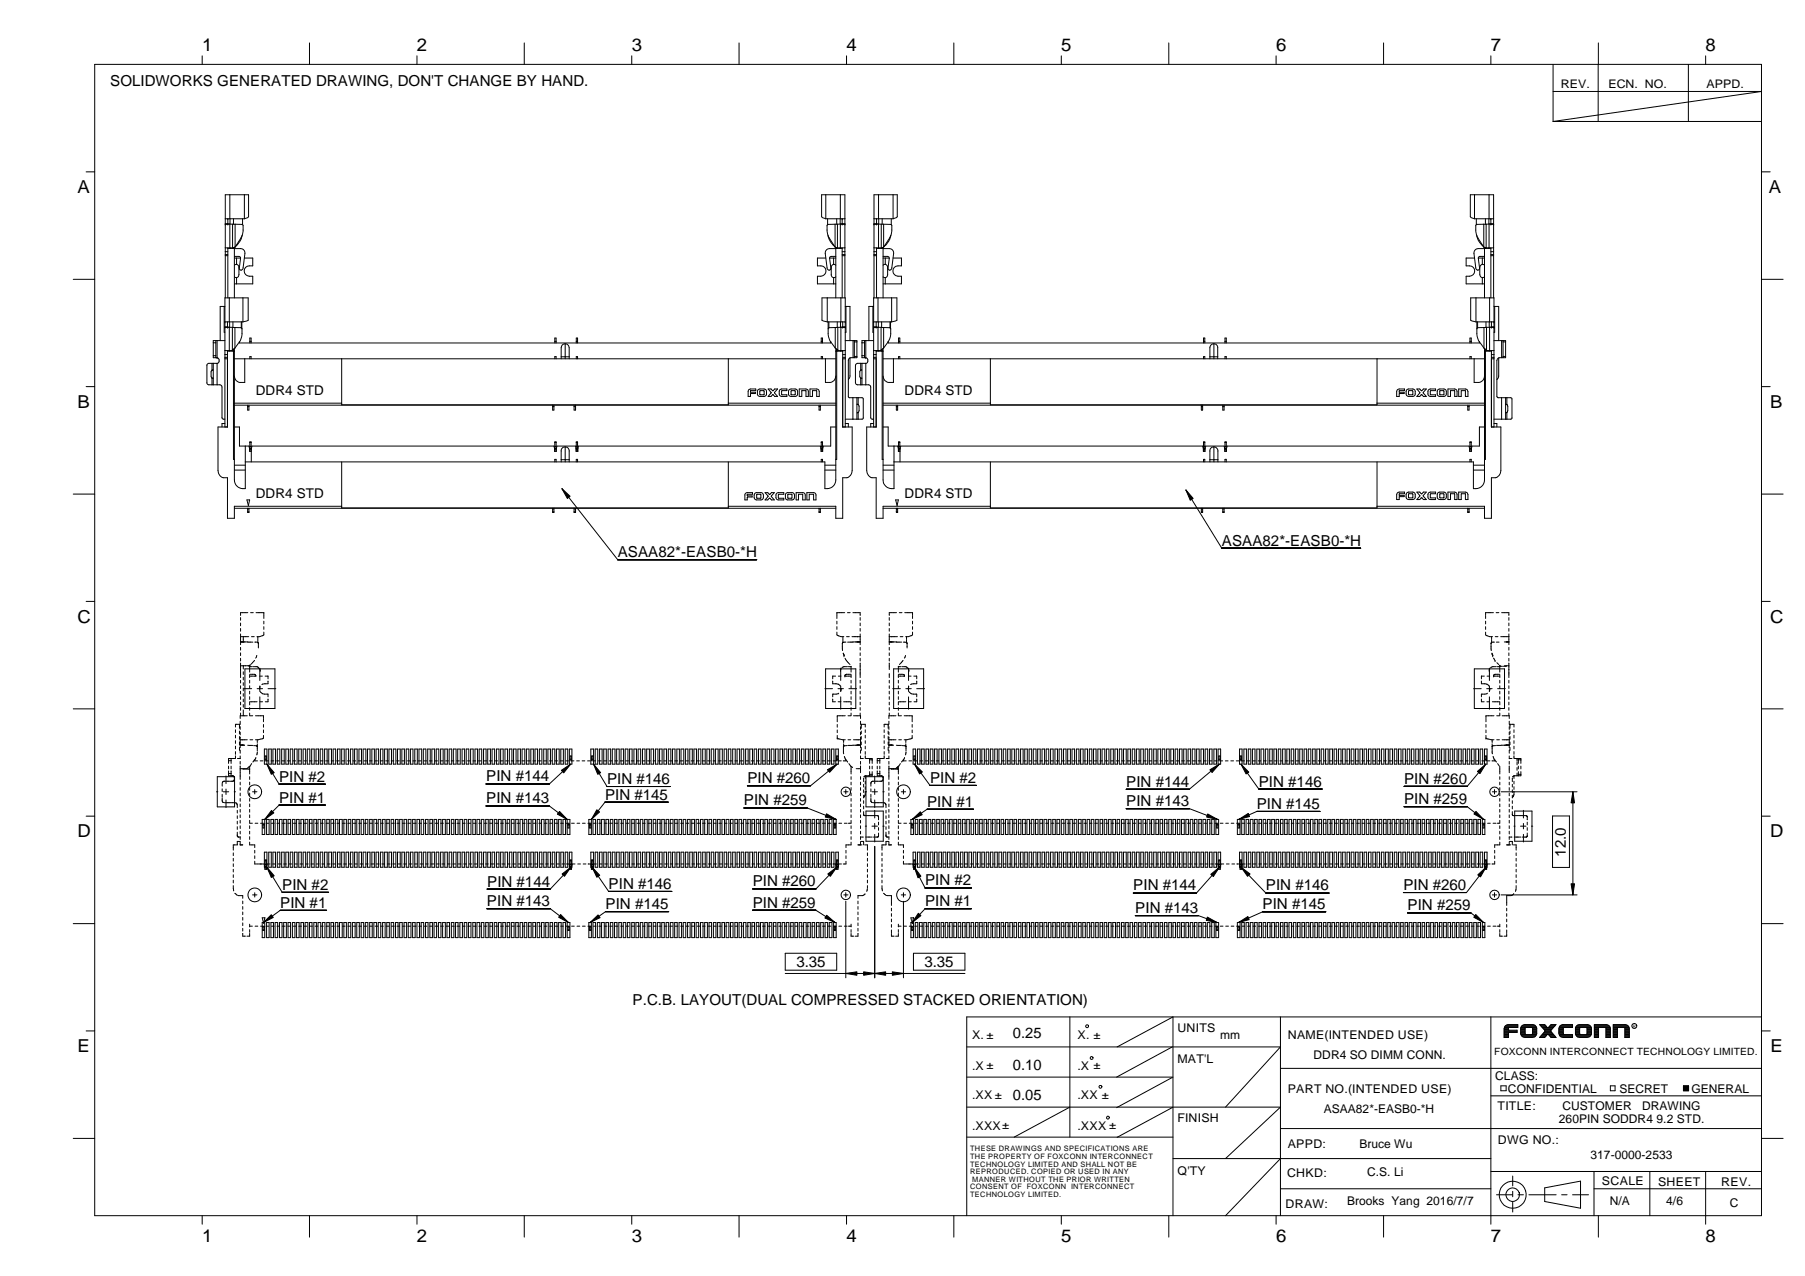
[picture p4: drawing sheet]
<svg xmlns="http://www.w3.org/2000/svg" width="420mm" height="297mm" viewBox="0 0 420 297" stroke-linecap="round" stroke-linejoin="round" font-family="sans-serif">
<defs><g id="words">
<g font-size="4.1">
<text x="47.1" y="12">1</text>
<text x="97.1" y="12">2</text>
<text x="147.1" y="12">3</text>
<text x="197.1" y="12">4</text>
<text x="247" y="12">5</text>
<text x="297" y="12">6</text>
<text x="347" y="12">7</text>
<text x="397" y="12">8</text>
<text x="18.1" y="45">A</text>
<text x="411.7" y="45">A</text>
<text x="18.1" y="95">B</text>
<text x="412" y="95">B</text>
<text x="18.1" y="144.9">C</text>
<text x="412" y="144.9">C</text>
<text x="18.1" y="194.9">D</text>
<text x="412" y="194.9">D</text>
<text x="18.1" y="244.9">E</text>
<text x="412.1" y="244.9">E</text>
<text x="47.1" y="289">1</text>
<text x="97.1" y="289">2</text>
<text x="147.1" y="289">3</text>
<text x="197.1" y="289">4</text>
<text x="247" y="289">5</text>
<text x="297" y="289">6</text>
<text x="347" y="289">7</text>
<text x="397" y="289">8</text>
</g>
<g font-size="3.5">
<text x="25.6" y="20">SOLIDWORKS GENERATED DRAWING, DON'T CHANGE BY HAND.</text>
<text x="143.8" y="129.7">ASAA82*-EASB0-*H</text>
<text x="284.4" y="127">ASAA82*-EASB0-*H</text>
<text x="65" y="181.9">PIN #2</text>
<text x="113.2" y="181.9">PIN #144</text>
<text x="141.3" y="182.5">PIN #146</text>
<text x="174" y="182.3">PIN #260</text>
<text x="216.5" y="182.2">PIN #2</text>
<text x="262.2" y="183.1">PIN #144</text>
<text x="293" y="183.1">PIN #146</text>
<text x="326.8" y="182.5">PIN #260</text>
<text x="65" y="186.8">PIN #1</text>
<text x="113.2" y="187">PIN #143</text>
<text x="140.8" y="186.1">PIN #145</text>
<text x="173.2" y="187.5">PIN #259</text>
<text x="215.8" y="187.7">PIN #1</text>
<text x="262.2" y="187.7">PIN #143</text>
<text x="292.6" y="188.3">PIN #145</text>
<text x="326.8" y="187.2">PIN #259</text>
<text x="364.5" y="199.4" transform="rotate(-90 364.5 199.4)">12.0</text>
<text x="65.7" y="207.1">PIN #2</text>
<text x="113.4" y="206.4">PIN #144</text>
<text x="141.7" y="206.9">PIN #146</text>
<text x="175.2" y="206.3">PIN #260</text>
<text x="215.3" y="206.1">PIN #2</text>
<text x="263.8" y="207.3">PIN #144</text>
<text x="294.7" y="207.3">PIN #146</text>
<text x="326.7" y="207.2">PIN #260</text>
<text x="65.2" y="211.3">PIN #1</text>
<text x="113.4" y="210.9">PIN #143</text>
<text x="141" y="211.6">PIN #145</text>
<text x="175.2" y="211.3">PIN #259</text>
<text x="215.3" y="210.9">PIN #1</text>
<text x="264.3" y="212.5">PIN #143</text>
<text x="293.9" y="211.6">PIN #145</text>
<text x="327.6" y="211.9">PIN #259</text>
<text x="185.4" y="225.1">3.35</text>
<text x="215.2" y="225.1">3.35</text>
<text x="147.3" y="234">P.C.B. LAYOUT(DUAL COMPRESSED STACKED ORIENTATION)</text>
</g>
<g font-size="3.4">
<text x="235.8" y="241.7">0.25</text>
<text x="235.8" y="249">0.10</text>
<text x="235.8" y="256">0.05</text>
</g>
<g font-size="3.1">
<text x="59.6" y="92">DDR4 STD</text>
<text x="210.6" y="92">DDR4 STD</text>
<text x="59.6" y="116">DDR4 STD</text>
<text x="210.6" y="116">DDR4 STD</text>
</g>
<g font-size="2.8">
<text x="363.3" y="20.4">REV.</text>
<text x="374.4" y="20.4">ECN. NO.</text>
<text x="397.2" y="20.4">APPD.</text>
<text x="226.3" y="241.8">X. ±</text>
<text x="250.8" y="241.8">X. ±</text>
<text x="274.1" y="240.3">UNITS</text>
<text x="284" y="241.9">mm</text>
<text x="299.8" y="241.9">NAME(INTENDED USE)</text>
<text x="226.3" y="249">.X ±</text>
<text x="250.8" y="249">.X ±</text>
<text x="274.1" y="247.6">MAT'L</text>
<text x="305.8" y="246.5">DDR4 SO DIMM CONN.</text>
<text x="348.1" y="251.3">CLASS:</text>
<text x="226.3" y="255.9">.XX ±</text>
<text x="250.8" y="255.9">.XX ±</text>
<text x="299.8" y="254.5">PART NO.(INTENDED USE)</text>
<text x="351" y="254.3">CONFIDENTIAL</text>
<text x="377" y="254.3">SECRET</text>
<text x="393.7" y="254.3">GENERAL</text>
<text x="226.3" y="263">.XXX±</text>
<text x="250.8" y="263">.XXX ±</text>
<text x="274.1" y="261.2">FINISH</text>
<text x="308.2" y="259.1">ASAA82*-EASB0-*H</text>
<text x="348.6" y="258.5">TITLE:</text>
<text x="362.9" y="261.3">260PIN SODDR4 9.2 STD.</text>
<text x="363.7" y="258.5">CUSTOMER</text>
<text x="382.3" y="258.5">DRAWING</text>
<text x="299.8" y="267.3">APPD:</text>
<text x="316.4" y="267.2">Bruce Wu</text>
<text x="348.7" y="266.4">DWG NO.:</text>
<text x="370.2" y="269.7">317-0000-2533</text>
<text x="274.1" y="273.6">Q'TY</text>
<text x="299.6" y="274.1">CHKD:</text>
<text x="318.2" y="273.8">C.S. Li</text>
<text x="372.9" y="275.9">SCALE</text>
<text x="299.2" y="281.1">DRAW:</text>
<text x="313.6" y="280.6">Brooks Yang 2016/7/7</text>
<text x="374.7" y="280.6">N/A</text>
<text x="385.9" y="276.1">SHEET</text>
<text x="387.8" y="280.6">4/6</text>
<text x="400.7" y="276.1">REV.</text>
<text x="402.7" y="280.9">C</text>
</g>
<text font-size="2.3" x="347.8" y="245.7">FOXCONN INTERCONNECT TECHNOLOGY LIMITED.</text>
<g font-size="1.7">
<text x="225.8" y="268.1">THESE DRAWINGS AND SPECIFICATIONS ARE</text>
<text x="225.8" y="269.8">THE PROPERTY OF FOXCONN INTERCONNECT</text>
<text x="225.8" y="271.6">TECHNOLOGY LIMITED AND SHALL NOT BE</text>
<text x="225.8" y="273.3">REPRODUCED. COPIED OR USED IN ANY</text>
<text x="226.3" y="275.1">MANNER WITHOUT THE PRIOR WRITTEN</text>
<text x="225.8" y="276.9">CONSENT OF FOXCONN INTERCONNECT</text>
<text x="225.8" y="278.6">TECHNOLOGY LIMITED.</text>
</g>
<text font-size="1.1" x="380.1" y="239.3">R</text>
</g></defs>
<g fill="none" stroke="#000" stroke-width=".23">
<path d="M22 15h388v268h-388zM47.1 13v2M72 10v5M97.1 13v2M122 10v5M147.1 13v2M172 10v5M197.1 13v2M222 10v5M247 13v2M272.1 10v5M297 13v2"/>
<path d="M322.1 10v5M347 13v2M361.5 15v13.3M372.1 10l-.1 18.3M393 15v13.3M397 13v2M361.5 21.3h48.5l-48.5 7M361.5 28.3h48.5M20.1 40h1.9M52.4 52.2h.1M52.4 58.6h.6M52.4 59.3h.6"/>
<path d="M52.4 59.5h.6M52.4 57.7h1.7M52.4 50.9h4.5M52.4 52.2h1.1M53 57.8l3 .1a1.02 1.02 0 0 1 1 1.1l-.4 3.4a.45 .45 0 0 1-.4 .5 .45 .45 0 0 1-.5-.5l.3-2.4-.3-.3h-1.1M53 52.2h.1M53 50.9h.1M53 50.9v1.3M53 57.7v11.6M53.5 45.3v5.6M53.5 52.2v5.5M53.5 52.2h.6"/>
<path d="M53.5 50.9v1.3M53.5 57.7v.1M54.1 52.2v5.5M54.1 52.2h.6M54.3 50.9v1.3M54.3 57.6v.2l.3-.1M54.6 57.7v11.6M54.6 57.5v.2M54.7 52.2h1.6l.3 .3v1.3l-.3 1.2-1.6 2.5M54.7 57.5l-.6 .2M54.7 52.2v5.3M56.4 54.8l-.1 .3a4.4 4.4 0 0 1-1.5 2.3"/>
<path d="M56.5 50.9v1.4M56.9 50.9l1-.4v-5.2h-5.5v24M56.9 45.3v5.6M192.2 50.9l-.9-.4v-5.2h5.4v24M192.2 50.9h4.5M192.2 45.3v5.6M192.6 50.9v1.4M192.7 54.8l.1 .3a4.9 4.9 0 0 0 1.5 2.3M194.4 52.2h-1.7l-.2 .3v1.3l.3 1.2 1.6 2.5M194.4 57.5l.5 .2M194.4 52.2v5.3M194.4 52.2h.5"/>
<path d="M194.5 57.5l.1 .2M194.6 57.7v11.6M194.8 50.9v1.3M194.8 57.6v.2l-.2-.1M194.9 57.7h1.8M194.9 52.2v5.5M195.6 45.3v12.5M196 57.8l-2.9 .1a1.02 1.02 0 0 0-1 1.1l.4 3.4a.45 .45 0 0 0 .4 .5 .45 .45 0 0 0 .5-.5l-.3-2.4 .3-.3h1.2M196 50.9h.1M196 52.2h.1M196 50.9v1.3M196 57.7v11.6"/>
<path d="M196 58.6h.7M196 59.3h.7M196 59.5h.7M196.7 52.2h.1M196.7 52.2h-1.8M203.4 52.2h.1M203.4 58.6h.6M203.4 59.3h.6M203.4 59.5h.6M203.4 57.7h1.7M203.4 50.9h4.5M203.4 52.2h1.1"/>
<path d="M204 57.8l3 .1a1.02 1.02 0 0 1 1 1.1l-.4 3.4-.2 .3a.39 .39 0 0 1-.4 .1 .39 .39 0 0 1-.3-.4l.3-2.5-.3-.2h-1.1M204 52.2h.1M204 50.9h.1M204 50.9v1.3M204 57.7v11.6M204.5 45.3v5.6M204.5 52.2v5.5M204.5 52.2h.6M204.5 50.9v1.3M204.5 57.7v.1M205.1 52.2v5.5M205.1 52.2h.6"/>
<path d="M205.3 50.9v1.3M205.3 57.6v.2l.3-.1M205.6 57.7v11.6M205.6 57.5v.2M205.7 52.2h1.6l.3 .3v1.3l-.3 1.2-1.6 2.5M205.7 57.5l-.6 .2M205.7 52.2v5.3M207.4 54.8l-.1 .3a4.1 4.1 0 0 1-1.5 2.3M207.5 50.9v1.4M207.9 50.9l1-.4v-5.2h-5.5v24M207.9 45.3v5.6M343.2 50.9l-.9-.4v-5.2h5.4v24"/>
<path d="M343.2 50.9h4.5M343.2 45.3v5.6M343.7 50.9v1.4M343.7 54.8a4.1 4.1 0 0 0 1.6 2.6M345.4 52.2h-1.7l-.2 .3v1.3l.3 1.2 1.6 2.5M345.4 57.5l.5 .2M345.4 52.2v5.3M345.4 52.2h.5M345.5 57.5l.1 .2M345.6 57.7v11.6M345.8 50.9v1.3M345.8 57.6v.2l-.2-.1"/>
<path d="M345.9 57.7h1.8M345.9 52.2v5.5M346.6 50.9v1.3M346.6 57.7v.1M346.6 52.2h1.1M346.6 52.2h-.7M346.6 45.3v5.6M346.6 52.2v5.5M347 57.8l-2.9 .1a1.02 1.02 0 0 0-1 1.1l.4 3.4a.45 .45 0 0 0 .4 .5 .45 .45 0 0 0 .5-.5l-.3-2.4 .3-.3h1.2M347 50.9h.1M347 52.2h.1M347 50.9v1.3"/>
<path d="M347 57.7v11.6M347 58.6h.7M347 59.3h.7M347 59.5h.7M347.7 52.2h.1M410 40h2.1M17 65h5M49.6 79.8h.6M50.2 79.3v4M50.5 79.3v4M52.2 71.3v6h.2M52.4 76.2h.1"/>
<path d="M52.4 74.9h.1M52.4 76.2h1M52.4 79.3h-2.8v4h.9M52.4 76.2h.5M52.4 74.9h4.1M52.4 71.3h-1.1v8M52.9 76.2h.1M52.9 76.2h.5M52.9 74.9v1.3M53.4 76.2h.7M53.4 69.3v5.6M53.4 76.2v5.4"/>
<path d="M53.5 74.9v1.3M54.1 76.2h.6M54.1 76.2v5.3M54.2 74.9v1.3M54.6 64.5l.5 .1M54.6 60.1h1.4M54.7 76.2l1.4 .1 .2 .2v1.4l-.3 1.3-1.3 1.8M54.7 76.2v4.8M55.1 61.5l.4 .3 .1 .3v1.8a.66 .66 0 0 1-.5 .7M55.1 61.5l-.5 .2M55.1 60.1v1.4M55.1 64.6v1.5"/>
<path d="M55.7 79.5v.3h137.7v-.3M56.2 74.9v1.4M56.3 74.9v1.6M56.5 74.9l1.3-.4v-5.2h-5.4v30.1M56.5 69.3v5.6M56.9 60.1h1.9v1.8a1.45 1.45 0 0 0-2 1.2 1.42 1.42 0 0 0 2 1.2v1.8h-4.2M58.2 79.8v-1.1h.3v1.1M58.2 79.5h.3M129.1 79.8v-1.1h.3v1.1M129.1 79.5h.3M134.1 79.8v-1.1h.3v1.1M134.1 79.5h.3"/>
<path d="M191.2 79.8v-1.1h.3v1.1M191.2 79.5h.3M192.2 60.1h-1.9v1.8a1.45 1.45 0 0 1 2 1.2 1.42 1.42 0 0 1-2 1.2v1.8h4.3M192.6 74.9l-1.3-.4v-5.2h5.5v30.1M192.6 69.3v5.6M192.6 74.9h4.2M192.8 74.9v1.6M192.9 74.9v1.4M193.1 60.1h1.5M194 61.5l-.5 .5v2.1l.5 .5M194 61.5l.6 .2M194 60.1v1.4"/>
<path d="M194 64.6v1.5M194.4 76.2l-1.4 .1-.2 .2v1.4l.3 1.3 1.3 1.8M194.4 76.2v4.8M194.6 64.5l-.6 .1M194.9 74.9v1.3M195 76.2h-.6M195 76.2v5.3M195 76.2h.7M195.7 74.9v1.3M195.7 69.3v5.6M195.7 76.2v5.4M196.2 76.2h-.5"/>
<path d="M196.2 76.2h.1M196.2 76.2h.6M196.2 74.9v1.3M196.8 79.3h2.7v4h-1.7l-.3 .5v8.6l.1 .2h3.1l.2 .2v4.6l-.1 .2h-4M196.8 76.2h-1.1M196.8 76.2h.1M196.8 74.9h.1M196.8 71.3h1.1v8M196.9 71.3v6h-.1M198.6 79.3v4M198.9 79.3v4M198.9 79.6h.6"/>
<path d="M200.6 79.8h.6M201.2 79.3v4M201.5 79.3v4M203.2 71.3v6h.2M203.4 76.2h.1M203.4 74.9h.1M203.4 76.2h1M203.4 79.3h-2.8v4h.9M203.4 76.2h.6M203.4 74.9h4.1M203.4 71.3h-1.1v8M204 76.2h.1"/>
<path d="M204 76.2h.4M204 74.9v1.3M204.4 76.2h.7M204.4 69.3v5.6M204.4 76.2v5.4M204.5 74.9v1.3M205.1 76.2h.6M205.1 76.2v5.3M205.2 74.9v1.3M205.6 64.5l.5 .1M205.6 60.1h1.4M205.7 76.2l1.4 .1 .2 .2v1.4l-.2 1-1.4 2.1"/>
<path d="M205.7 76.2v4.8M206.1 61.5l.4 .3 .1 .3v1.8a.66 .66 0 0 1-.5 .7M206.1 61.5l-.5 .2M206.1 60.1v1.4M206.1 64.6v1.5M206.7 79.5v.3h137.7v-.3M207.2 74.9v1.4M207.3 74.9v1.6M207.5 74.9l1.3-.4v-5.2h-5.4v30.1M207.5 69.3v5.6M207.9 60.1h1.9v1.8a1.45 1.45 0 0 0-2 1.2 1.42 1.42 0 0 0 2 1.2v1.8h-4.2M209.2 79.8v-1.1h.3v1.1"/>
<path d="M209.2 79.5h.3M280.2 79.8v-1.1h.2v1.1M280.2 79.5h.2M285.1 79.8v-1.1h.3v1.1M285.1 79.5h.3M342.2 79.8v-1.1h.3v1.1M342.2 79.5h.3M343.2 60.1h-1.9v1.8a1.45 1.45 0 0 1 2 1.2 1.42 1.42 0 0 1-2 1.2v1.8h4.3M343.6 74.9l-1.3-.4v-5.2h5.5v30.1M343.6 74.9h4.2M343.6 69.3v5.6M343.8 74.9v1.6"/>
<path d="M343.9 74.9v1.4M344.1 60.1h1.5M345 61.5l-.5 .5v1.9a.74 .74 0 0 0 .5 .7M345 61.5l.6 .2M345 60.1v1.4M345 64.6v1.5M345.4 76.2l-1.4 .1-.2 .2v1.4l.3 1.3 1.3 1.8M345.4 76.2v4.8M345.6 64.5l-.6 .1M345.9 74.9v1.3M346 76.2h-.6M346 76.2v5.3"/>
<path d="M346 76.2h.7M346.7 74.9v1.3M346.7 69.3v5.6M346.7 76.2v5.4M347.2 76.2h-.5M347.2 76.2h.1M347.2 74.9v1.3M347.2 76.2h.6M347.8 79.3h2.7v4h-1.7l-.4 .6v8.4l.2 .3h3.1l.2 .2v4.6l-.1 .2h-4M347.8 76.2h-1.1M347.8 76.2h.1M347.8 74.9h.1"/>
<path d="M347.8 71.3h1.1v8M347.9 71.3v6h-.1M349.5 79.3v4M349.9 79.6h.6M349.9 79.3v4M410 65h5.1M20.1 90h1.9M49.3 86.2l-.2 .3v1.1l.2 .4M49.3 88l.3 .1M49.3 86.2l.3-.1zM49.3 84.6v1.6M49.3 88v1.6"/>
<path d="M49.6 82.8h.6M49.6 84.6v5M50.5 83.3h.1M50.5 84.6h-2l-.3 .3v4.4l.3 .3h2.8l.3 .2 .1 7.5 .1 .2 .6 .1M50.5 83.3l.5 .4-.1 .7-.4 .2M50.5 84.6v5M52.4 82.5h.5M52.4 83.2h.5M52.4 83.5h.5M52.4 98.6h-.7v.8M52.9 81.6v17.8h-2.2v10.1a1.81 1.81 0 0 0 1.3 1.7h.9v9.4h1.7v-2.7h24.9M52.9 81.7h1.7"/>
<path d="M53.5 81.6v.1M54.1 81.5l-.1 .1h-1.6M54.2 81.4v.3M54.3 81.7v25.2h.3M54.4 81.3v.4M54.6 81.1v30.6a2.1 2.1 0 0 0 2.5 2v-9.9M54.6 99.4h1.1v4.4h2.2l.2 .6M54.6 83.5h140M54.6 94.3h140M54.6 93.9h24.9M54.7 81l-.6 .5M57 83.5v5.5a1.8 1.8 0 0 1-2.3-.9l-.1-.6"/>
<path d="M57.6 94.3v1.2h.3v-1.2M57.6 94.7h.3M58.2 83.5v-.5h.3v.5M79.5 83.5v10.7h90v-10.7M128.6 94.3v1.2h.3v-1.2M128.6 94.7h.3M129.1 83.5v-.5h.3v.5M130.6 83.1h1.9M131.6 80.1a.87 .87 0 0 0-1 .8v2.6M131.6 80.1a.94 .94 0 0 1 .9 .8v2.6M131.6 80.1v3.4M133.6 94.3v1.2h.4v-1.2"/>
<path d="M133.6 94.7h.4M134.1 83.5v-.5h.3v.5M169.5 93.9h25.1M174.3 90.7l.4-.1h1.2v.3l-1.2 .1v.3h1.1v.3h-1.1v.7h-.6zM176.4 90.8l.5-.2h1.2l.3 .4-.1 1-.4 .3-1.3-.1-.3-.4zM176.9 91l.9-.1 .1 .9-1 .1zM178.8 90.6h.7l.3 .4 .5-.4h.7l-.7 .8 .7 .9h-.7l-.3-.4-.5 .4h-.7l.7-.8zM181.5 90.8l.4-.2h1.3v.3l-1.3 .1v.8l1.3 .1v.4h-1.3l-.3-.2-.2-.3zM183.6 90.8l.3-.2h1.2l.4 .1 .2 .3v.8l-.2 .3-.4 .2h-1a.58 .58 0 0 1-.6-.6zM184.1 91l.9-.1 .1 .9-.9 .1zM186 90.6h1.6a.52 .52 0 0 1 .6 .5v1.2h-.6v-1.4h-.9l-.1 1.4h-.6zM188.5 90.6h1.6a.58 .58 0 0 1 .6 .5v1.2h-.6v-1.4h-.9l-.1 1.4h-.6z"/>
<path d="M190.7 94.3v1.2h.3v-1.2M190.7 94.7h.3M191.2 83.5v-.5h.3v.5M192.1 83.5v5.5a1.8 1.8 0 0 0 2.3-.9l.2-.6M194.4 81l.6 .5M194.6 81.1v30.6a2.1 2.1 0 0 1-2.6 2v-6.2h-134.9M194.6 99.4h-1.2v4.4h-1.7l-.2 1.3h-.4l-.1-1.3h-56.3l-.2 1.3h-.4l-.1-1.3h-4.3l-.2 1.3h-.4v-2.2h.3v2.2M194.6 81.7h1.6M194.7 81.3v.4M194.8 81.7v25.2h-.2M194.9 81.4v.3M195 81.5l.1 .1h1.7"/>
<path d="M195.7 81.6v.1M196.2 81.6v17.8h2.2v10.1a1.81 1.81 0 0 1-1.3 1.7h-.9v9.4h-1.6v-2.7h-25.1M196.2 82.5h.6M196.2 83.2h.6M196.2 83.5h.6M196.8 98.6h.7v.8M197.9 83.3v4.4l-.4 .6M198.5 92.6v5M198.9 83h.6M199.5 94.1l.3 .1M199.5 92.6v5M199.6 96h.2l-.3 .1z"/>
<path d="M199.8 94.2l.2 .3v1.1l-.2 .4M199.8 92.6v1.6M199.8 96v1.6M200.4 86.2l-.3 .3v1.2l.3 .3M200.4 86.2l.2-.1zM200.4 88l.2 .1M200.4 84.6v1.6M200.4 88v1.6M200.6 84.6v5M200.6 82.8h.6M201.5 83.3h.1M201.5 84.6h-2l-.3 .2-.1 4.3 .1 .3 .3 .2h2.8l.3 .2 .1 7.5 .1 .2 .6 .1"/>
<path d="M201.5 83.3l.5 .4-.1 .7-.4 .2M201.5 84.6v5M203.4 82.5h.6M203.4 83.2h.6M203.4 83.5h.6M203.4 98.6h-.7v.8M204 81.6v17.8h-2.3v10.1a1.81 1.81 0 0 0 1.3 1.7h1v9.4h1.6v-2.7h24.9M204 81.7h1.6M204.5 81.6v.1M205.1 81.5l-.1 .1h-1.6M205.2 81.4v.3M205.4 81.3l-.1 25.6h.3"/>
<path d="M205.6 81.1v30.6a2.1 2.1 0 0 0 2.5 2v-9.9M205.6 99.4h1.1v4.4h2.2l.2 1.3h.4M205.6 83.5h140M205.6 94.3h140M205.6 93.9h24.9M205.7 81l-.6 .5M208 83.5v5.5a1.8 1.8 0 0 1-2.3-.9l-.1-.6M208.6 94.3v1.2h.3v-1.2M208.6 94.7h.3M209.2 83.5v-.5h.3v.5M230.5 83.5v10.7h90v-10.7M279.6 94.3v1.2h.3v-1.2"/>
<path d="M279.6 94.7h.3M280.2 83.5v-.5h.2v.5M281.6 83.1h1.9M282.6 80.1a.87 .87 0 0 1 .9 .8v2.6M282.6 80.1a.87 .87 0 0 0-1 .8v2.6M282.6 80.1v3.4M284.6 94.3v1.2h.3v-1.2M284.6 94.7h.3M285.1 83.5v-.5h.3v.5M320.5 93.9h25.1M325.3 90.7l.4-.1h1.2v.3l-1.2 .1v.3h1.1v.3h-1.1v.7h-.6v-1.2zM327.4 90.8l.5-.2h1.2l.3 .4-.1 1-.4 .3-1.3-.1-.3-.4z"/>
<path d="M327.9 91l.9-.1 .1 .9-1 .1zM329.8 90.6h.7l.3 .4 .5-.4h.7l-.7 .8 .7 .9h-.7l-.3-.4-.5 .4h-.7l.7-.8zM332.5 90.8l.4-.2h1.3v.3l-1.3 .1v.9h1.3v.4h-1.3l-.3-.2-.2-.3zM334.6 90.8l.3-.2h1.2l.4 .1 .2 .3v.8l-.2 .3-.4 .2h-1a.58 .58 0 0 1-.6-.6zM335.1 91l.9-.1 .1 .9-.9 .1zM337 90.6h1.6l.4 .1 .2 .3v1.3h-.6v-1.4h-1v1.4h-.6zM339.5 90.6h1.6a.58 .58 0 0 1 .6 .5v1.2h-.6v-1.4h-.9l-.1 1.4h-.6zM341.7 94.3v1.2h.3v-1.2M341.7 94.7h.3M342.2 83.5v-.5h.3v.5M343.1 83.5v5.5a1.8 1.8 0 0 0 2.3-.9l.2-.6M345.4 81l.6 .5"/>
<path d="M345.6 81.1v30.6a2.11 2.11 0 0 1-2.6 2v-6.2h-134.9M345.6 99.4h-1.2v4.4h-1.8l-.1 1.3h-.4l-.1-1.3h-56.3l-.2 1.3h-.4l-.2-1.3h-4.2l-.2 1.3h-.4l-.2-1.3h-70.2l-.2 .6v3.1M345.6 81.7h1.6M345.7 81.3v.4M345.8 81.7v25.2h-.2M345.9 81.4v.3M346 81.5l.1 .1h1.7M346.7 81.6v.1M347.2 81.6v17.8h2.2v10.1a1.81 1.81 0 0 1-1.3 1.7h-.9v9.4h-1.6v-2.7h-25.1M347.2 82.5h.6M347.2 83.2h.6M347.2 83.5h.6"/>
<path d="M347.8 98.6h.6v.8M348.9 83.3v4.3l-.5 .7M349.5 92.6v5M349.9 83h.6M350.5 94.1l.3 .1M350.5 92.6v5M350.6 94.1l.2 .1M350.6 96h.2l-.2 .1zM350.8 94.2l.2 .3v1.1l-.2 .4M350.8 92.6v1.6M350.8 96v1.6M410 90h2.1"/>
<path d="M17 115h5M54.6 109.4h2.5M54.6 108.3h2.5M54.6 118.3h140M57.5 116.4h.6l-.3 1.3zM57.6 119.2h.3M57.6 118.3v1h.3v-1M57.6 118.4h.3M58.2 104.4h.1M58.2 103h.3M58.2 103.9h.3M58.2 104h.3"/>
<path d="M58.2 104.4h.3M58.5 104.4h.1M58.5 105.1v-2.2h-.3l-.1 2.2h.4M79.5 107.5v10.7h90v-10.7M128.6 118.3v1h.3v-1M128.6 119.2h.3M128.6 118.4h.3M129.1 104.4l-.2-.6h-70.2l-.2 .6v3.1M129.1 104.4h.1M129.1 107.5v-.6h.3v.6M129.1 103h.3M129.1 103.9h.3"/>
<path d="M129.1 104h.3M129.1 104.4h.3M129.4 104.4h.1M130.6 107h1.9M130.8 113.7l1.9 1.8-.6 .5zM130.8 113.7l13 16.6h32.3M131.6 104.1a.87 .87 0 0 0-1 .9v2.5M131.6 104.1a.87 .87 0 0 1 .9 .9v2.5M131.6 104.1v3.4M133.6 118.3v1h.4v-1M133.6 119.2h.4M133.6 118.4h.4"/>
<path d="M134.1 104.4h.1M134.1 105.1v-2.2h.3v2.2M134.1 103h.3M134.1 107.5v-.6h.3v.6M134.1 103.9h.3M134.1 104h.3M134.1 104.4h.3M134.4 104.4h.1M173.5 114.9l.4-.2h1.3v.4h-1.3l.1 .3h1.1v.3h-1.1l-.1 .7h-.5zM175.7 114.9l.3-.2 1.4 .1 .3 .4v.8l-.5 .4-1.4-.1-.3-.5zM176.1 115.1h1v.9h-.9zM178.1 114.7h.6l.4 .4 .5-.4h.6l-.7 .8 .7 .9h-.6l-.4-.4-.5 .4h-.6l.7-.8z"/>
<path d="M180.7 114.9l.4-.2h1.3v.4h-1.1l-.1 .1 .1 .8h1.1v.4l-1.5-.1-.3-.4zM183 114.9l.2-.2h1.3l.4 .3v.8l-.2 .5-1.3 .1a.51 .51 0 0 1-.6-.6zM183.4 115.1h.9l.1 .9h-1zM185.3 114.7l1.9 .1 .2 .3v1.3h-.6v-1.3h-.9v1.3h-.6zM187.8 114.7l1.9 .1 .2 .3v1.3h-.5l-.1-1.3h-.9v1.3h-.6zM190.7 118.3v1h.3v-1M190.7 119.2h.3M190.7 118.4h.3M191.2 104.4h.1M191.2 105.1v-2.2h.3v2.2M191.2 107.5v-.6h.3v.6M191.2 103h.3"/>
<path d="M191.2 103.9h.3M191.2 104h.3M191.2 104.4h.3M191.5 104.4h.1M192 109.4h2.6M192 108.3h2.6M205.6 109.4h2.5M205.6 108.3h2.5M205.6 118.3h140M208.5 116.4h.6l-.3 1.3zM208.6 118.3v1h.3v-1M208.6 119.2h.3"/>
<path d="M208.6 118.4h.3M209.2 104.4h.1M209.2 105.1v-2.2h.3v2.2M209.2 103h.3M209.2 103.9h.3M209.2 104h.3M209.2 104.4h.3M209.5 104.4h.1M230.5 107.5v10.7h90v-10.7M276 114l1.7 2-.6 .5zM276 114l8.4 13.6h32.3M279.6 118.3v1h.3v-1"/>
<path d="M279.6 119.2h.3M279.6 118.4h.3M280.2 104.4h.1M280.2 105.1v-2.2h.2v2.2M280.2 107.5v-.6h.2v.6M280.2 103h.2M280.2 103.9h.2M280.2 104h.2M280.2 104.4h.2M280.4 104.4h.1M281.6 107h1.9M282.6 104.1a.87 .87 0 0 0-1 .9v2.5"/>
<path d="M282.6 104.1a.94 .94 0 0 1 .9 .9v2.5M282.6 104.1v3.4M284.6 119.2h.3M284.6 118.3v1h.3v-1M284.6 118.4h.3M285.1 104.4h.1M285.1 105.1v-2.2h.3v2.2M285.1 103h.3M285.1 103.9h.3M285.1 104h.3M285.1 104.4h.3M285.1 107.5v-.6h.3v.6"/>
<path d="M285.4 104.4h.1M325.3 114.7l.4-.1h1.2v.3l-1.2 .1v.3h1.1v.3h-1.1v.7h-.6v-1.2zM327.4 114.8l.5-.2h1.2l.3 .4-.1 1-.4 .3-1.3-.1-.3-.4zM327.9 115l.9-.1 .1 .9-1 .1zM329.8 114.6h.7l.3 .4 .5-.4h.7l-.7 .8 .7 .9h-.7l-.3-.4-.5 .4h-.7l.7-.8zM332.5 114.8l.4-.2h1.3v.3l-1.3 .1v.8l1.3 .1v.4h-1.3l-.3-.2-.2-.3zM334.6 114.8l.3-.2h1.2l.4 .1 .2 .3v.8l-.2 .3-.4 .2h-1a.58 .58 0 0 1-.6-.6zM335.1 115l.9-.1 .1 .9-1 .1zM337 114.6h1.6l.4 .1 .2 .3v1.3h-.6v-1.4h-1v1.4h-.6zM339.5 114.6h1.6a.58 .58 0 0 1 .6 .5v1.2h-.6v-1.4h-.9l-.1 1.4h-.6zM341.7 118.3v1h.3v-1M341.7 119.2h.3"/>
<path d="M341.7 118.4h.3M342.2 104.4h.1M342.2 105.1v-2.2h.3v2.2M342.2 103h.3M342.2 103.9h.3M342.2 104h.3M342.2 104.4h.3M342.2 107.5v-.6h.3v.6M342.5 104.4h.1M343 109.4h2.6M343 108.3h2.6M410 115h5.1"/>
<path d="M20.1 140h1.9M410 140h2.1M56 149.4l2.9 .1M56 148.2h1.9M56 143.8v.6M56 145v.7M56 146.3v.6M56 147.6v2.5M56 150.7v.6M56 152v.6M56 153.2v.7M56 154.3v3.4"/>
<path d="M56 158.4v.6M56 159.6v.7M56.6 148.2v1.2M56.6 155v.7M56.6 156.4v.6M56.6 157.6v.7M56.6 158.9v.7M57 155.7h7v9.2h-7zM57.7 142.6h-1.7v.7M58.1 155.1v.6M58.1 155.8v.7M58.1 157.1v.6"/>
<path d="M58.1 158.4v.6M58.1 159.6v.7M58.1 157h1.2l.3 .3v.1h-1.5M58.1 155.2h.6M58.2 154.9l-.3 .2M58.3 154.8l-.6 .2h-1.7M58.3 142.6h.7M58.5 148.2h.7M59 155.2l1.2 .2M59.2 153.8l-.8 .9M59.3 149.5h.6M59.6 142.6h1.8v.7"/>
<path d="M59.8 152.6l-.3 .6M59.9 149.5l.2 .2v1.1M60 149.6h.1M60 148.2v.6M60 148.9v.7M60.1 149.6v.1M60.2 155.4h.1M60.4 155.7l.2 .6M60.4 157.4h.7M60.5 155.5v2.9M60.5 159.7v1.3M60.5 159.8l-.1 .6"/>
<path d="M61.4 147.2v.6l-.2 .2-1.4 .2M61.4 143.3v.7M61.4 144.6v.6M61.4 145.9v.6M61.7 157.4h.7v.6M62.4 158.5v.7l-1.5 .1M192.2 155.7h7v9.2h-7zM193.8 158.5v.7l1.3 .1M194.5 157.4h-.7v.6M194.8 147.2v.6l.2 .2 1.4 .2M194.8 143.3v.7M194.8 144.6v.6"/>
<path d="M194.8 145.9v.6M195.1 159.3h.1M195.1 157.4h.7M195.1 159.3l.5 .4M195.7 155.5v2.9M195.7 159.7v1.3M195.8 155.7l-.1 .6M196.1 149.6v.1M196.2 148.2v.6M196.2 148.9v.7M196.2 149.6l-.1 .1v1.7M196.2 149.6h.1"/>
<path d="M196.3 149.5l-.1 .1M196.5 152.7h.1M196.5 152.6l-.2-.5 .2 .6M196.6 142.6h-1.8v.7M196.7 157.4h.1M196.7 157.4h1.4M196.7 153.2l1.2 1.5M196.9 149.5h-.6M197.1 148.2h.6M197.3 155.2l-1.3 .2M197.3 142.6h.6M197.5 155.2h.6"/>
<path d="M198.1 155.1v.6M198.1 155.8v.7M198.1 157.1v.6M198.1 158.4v.6M198.1 159.6v.7M198.1 157h-1.1l-.3 .4M198.3 148.2h1.9M198.5 142.6h1.7v.7M199.6 148.2v.1M200.2 149.4l-2.9 .1M200.2 143.8v.6M200.2 145v.7"/>
<path d="M200.2 146.3v.6M200.2 147.6v2.5M200.2 150.7v.6M200.2 152v.6M200.2 153.2v.7M200.2 154.3v3.4M200.2 158.4v.6M200.2 159.6v.7M207 149.4l2.9 .1M207 143.8v.6M207 145v.7M207 146.3v.6"/>
<path d="M207 147.6v2.5M207 150.7v.6M207 152v.6M207 153.2v.7M207 154.3v1.6M207 156.8v.9M207 158.4v.6M207 159.6v.7M207 148.2h1.9M207.6 148.2v.1M208 155.7h7v9.2h-7zM208.7 142.6h-1.7v.7"/>
<path d="M209.1 157h1.1l.4 .3v.1h-1.5M209.1 155.2h.7M209.1 155.1v.6M209.1 155.8v.7M209.1 157.1v.6M209.1 158.4v.6M209.1 159.6v.7M209.3 142.6h.7M209.5 148.2h.7M210 155.2h.9M210.2 153.8l-.8 .9M210.3 149.5l.7 .1"/>
<path d="M210.6 142.6h1.8v.7M210.8 152.6l-.3 .6M210.9 155.2l.1 .1M211 155.3l.2 .1M211 148.2v.6M211 148.9v.7M211 149.6h.1M211.1 149.6v1.2M211.1 149.7h.1M211.2 155.4h.1M211.4 155.7l.2 .6M211.4 157.4h.7"/>
<path d="M211.5 155.5v2.9M211.5 159.7v1.3M211.5 159.8l-.1 .6M212.4 147.2v.6l-.2 .2-1.4 .2M212.4 143.3v.7M212.4 144.6v.6M212.4 145.9v.6M212.7 157.4h.7v.6M213.4 158.5v.7l-1.4 .1M343.2 155.7h7v9.2h-7zM344.8 158.5v.7a1.49 1.49 0 0 1 1.8 .5M345.5 157.4h-.7v.6"/>
<path d="M345.8 147.2v.6l.2 .2 1.4 .2M345.8 143.3v.7M345.8 144.6v.6M345.8 145.9v.6M346.1 157.4h.7M346.7 155.5v2.9M346.7 159.7v1.3M346.8 155.7l-.1 .6M347 155.4h.1M347.1 149.6v.1M347.2 148.2v.6M347.2 148.9v.7"/>
<path d="M347.5 152.7h.1M347.5 152.6l-.2-.5 .2 .6M347.6 142.6h-1.8v.7M347.7 157.4h.1M347.7 157.4h1.4M347.7 153.2l.3 .6M347.9 149.5h-.6l-.2 .2v1.7M348 153.8h.1M348.1 148.2h.6M348.3 155.2l-1.3 .2M348.3 142.6h.6M348.3 149.5h.6"/>
<path d="M348.4 154.3l.5 .4M348.5 155.2h.6M349 154.9h.1M349.1 154.9l.2 .2M349.1 157h-1.1l-.3 .4M349.1 154.9v.8M349.1 155.8v.7M349.1 157.1v.6M349.1 158.4v.6M349.1 159.6v.7M349.1 155.1h.6M349.3 148.2h1.9"/>
<path d="M349.5 142.6h1.7v.7M350.2 149.4h1M350.2 155h1M350.6 155v.1h-.6M351.2 143.8v.6M351.2 145v.7M351.2 146.3v.6M351.2 147.6v2.5M351.2 150.7v.6M351.2 152v.6M351.2 153.2v.7M351.2 154.3v3.4"/>
<path d="M351.2 158.4v.6M351.2 159.6v.7M17 165h5M53.2 179.5v1.1l1.2 .1 .2 .7M53.2 177.1h.6M53.2 178.4v.6M53.8 176.6v1.1M53.8 178.4v.6M53.8 179.5v1.1M54.8 176.6h-1.6v1.1M54.8 169.9v.6M54.8 171.2v.6"/>
<path d="M54.8 172.4v.7M54.8 173.7v.6M54.8 175v.6M54.8 175.9v.7M55.3 176.6h.6M55.7 174v.6h.2M55.7 168.6v.9M55.7 170.2v.6M55.7 171.4v.7M55.7 172.7v.7M55.9 168.6h-1.1v.6M55.9 173.4l1 .1-.4-.1"/>
<path d="M55.9 172.2h1.7M55.9 167.9v.6M55.9 169.2v.6M55.9 170.4v.7M55.9 171.6v2.5M55.9 174.7v.6M55.9 176v.6M55.9 177.2v.7M55.9 178.3v3.1M56 160.9v.6M56 162.2v.6M56 163.4v.7"/>
<path d="M56 164.7v.7M56 166v.6M56.5 179h.6M56.5 172.2v.1M56.5 173.4h.1M56.6 160.2v.6M56.6 161.5v.6M56.6 162.7v.7M56.6 164v.6M56.6 165.3v.6M56.6 166v.6M56.8 160.3h1.8"/>
<path d="M57.3 179h.8M57.6 166.6h-1.7v.7M57.6 178.8l-.1 .1h-1.6M57.6 173.5h1.2M58.1 160.9v.6M58.1 162.2v.6M58.1 163.4v.7M58.1 164.7v.7M58.1 166v.6M58.1 178.4v1.8M58.1 163.4h1.7M58.2 166.6h.6"/>
<path d="M58.2 172.2h.6M58.6 177.8l-.4 .5-.5 .4M59 173.6l.8 .1M59.3 176.8v.3h.6M59.5 166.6h1.8v.7M59.6 176.4l-.7 1M59.8 173.7l.1 .1M59.8 173.7h.1M59.8 160.3h1.3M59.9 172.2v.6M59.9 173.1v1.8M59.9 175.1l-.1 .6"/>
<path d="M60.4 160.4h.1M60.5 163.4h.6M60.5 162.2v2.9M60.6 177.1h.6M60.6 161l.1 .2a1.51 1.51 0 0 0 1.7 .4v.6M60.7 172l-1.2 .2M61.3 167.4v.6M61.3 168.7v.6M61.3 169.9v.7M61.3 171.2v.6l-.6 .2M61.5 174.4h.6v3.5h-.6zM61.7 177.1v-1.1h.3v1.1"/>
<path d="M61.7 176.7h.3M61.8 177.1h.7M62.1 177.9l1.7 2-.7 .4zM62.1 177.9l2.9 4.6h10.7M62.4 162.7v.7h-.6M62.4 160.3h1.8M62.6 174.4h.5v3.5h-.5zM63.1 177.1h.6M63.5 174.4h.6v3.5h-.6zM64.4 177.1h.6M64.5 174.4h.6v3.5h-.6zM65.6 174.4h.6v3.5h-.6z"/>
<path d="M65.6 177.1h.7M66.5 174.4h.6v3.5h-.6zM66.9 177.1h.7M67.6 174.4h.5v3.5h-.5zM68.2 177.1h.6M68.5 174.4h.7v3.5h-.7zM69.5 177.1h.6M69.5 174.4h.6v3.5h-.6zM70.6 174.4h.6v3.5h-.6zM70.7 177.1h.7M71.5 174.4h.6v3.5h-.6zM72 177.1h.6"/>
<path d="M72.5 174.4h.6v3.5h-.6zM73.3 177.1h.6M73.6 174.4h.6v3.5h-.6zM74.5 174.4h.6v3.5h-.6zM74.5 177.1h.7M75.6 174.4h.5v3.5h-.5zM75.8 177.1h.6M76.5 174.4h.7v3.5h-.7zM77.1 177.1h.6M77.5 174.4h.6v3.5h-.6zM78.3 177.1h.7M78.6 174.4h.6v3.5h-.6z"/>
<path d="M79.5 174.4h.6v3.5h-.6zM79.6 177.1h.7M80.5 174.4h.6v3.5h-.6zM80.9 177.1h.6M81.6 174.4h.6v3.5h-.6zM82.2 177.1h.6M82.5 174.4h.6v3.5h-.6zM83.4 177.1h.7M83.6 174.4h.5v3.5h-.5zM84.5 174.4h.7v3.5h-.7zM84.7 177.1h.6M85.5 174.4h.6v3.5h-.6z"/>
<path d="M86 177.1h.6M86.6 174.4h.6v3.5h-.6zM87.2 177.1h.7M87.5 174.4h.6v3.5h-.6zM88.5 177.1h.6M88.5 174.4h.6v3.5h-.6zM89.5 174.4h.7v3.5h-.7zM89.8 177.1h.6M90.5 174.4h.6v3.5h-.6zM91 177.1h.7M91.6 174.4h.5v3.5h-.5zM92.3 177.1h.7"/>
<path d="M92.5 174.4h.7v3.5h-.7zM93.5 174.4h.6v3.5h-.6zM93.6 177.1h.6M94.6 174.4h.6v3.5h-.6zM94.9 177.1h.6M95.5 174.4h.6v3.5h-.6zM96.1 177.1h.7M96.6 174.4h.5v3.5h-.5zM97.4 177.1h.6M97.5 174.4h.7v3.5h-.7zM98.5 174.4h.6v3.5h-.6zM98.7 177.1h.6"/>
<path d="M99.6 174.4h.5v3.5h-.5zM99.9 177.1h.7M100.5 174.4h.7v3.5h-.7zM101.2 177.1h.6M101.5 174.4h.6v3.5h-.6zM102.5 177.1h.6M102.6 174.4h.6v3.5h-.6zM103.5 174.4h.6v3.5h-.6zM103.7 177.1h.7M104.6 174.4h.5v3.5h-.5zM105 177.1h.7M105.5 174.4h.7v3.5h-.7z"/>
<path d="M106.3 177.1h.6M106.5 174.4h.6v3.5h-.6zM107.6 174.4h.6v3.5h-.6zM107.6 177.1h.6M108.5 174.4h.6v3.5h-.6zM108.8 177.1h.7M109.5 174.4h.6v3.5h-.6zM110.1 177.1h.6M110.6 174.4h.6v3.5h-.6zM111.4 177.1h.6M111.5 174.4h.6v3.5h-.6zM112.6 174.4h.5v3.5h-.5z"/>
<path d="M112.6 177.1h.7M113.5 174.4h.7v3.5h-.7zM113.9 177.1h.6M114.5 174.4h.6v3.5h-.6zM115.2 177.1h.6M115.6 174.4h.6v3.5h-.6zM116.4 177.1h.7M116.5 174.4h.6v3.5h-.6zM117.5 174.4h.6v3.5h-.6zM117.7 177.1h.7M118.6 174.4h.6v3.5h-.6zM119 177.1h.6"/>
<path d="M119.5 174.4h.6v3.5h-.6zM120.3 177.1h.6M120.6 174.4h.5v3.5h-.5zM121.5 174.4h.7v3.5h-.7zM121.5 177.1h.7M122.5 174.4h.6v3.5h-.6zM122.8 177.1h.6M123.6 174.4h.6v3.5h-.6zM124.1 177.1h.6M124.5 174.4h.6v3.5h-.6zM125.3 177.1h.7M125.5 174.4h.6v3.5h-.6z"/>
<path d="M126.6 174.4h.6v3.5h-.6zM126.6 177.1h.6M127.5 174.4h.6v3.5h-.6zM127.9 177.1h.6M128.6 174.4h.5v3.5h-.5zM129.1 177.1h.7M129.5 174.4h.7v3.5h-.7zM130.4 177.1h.7M130.5 174.4h.6v3.5h-.6zM130.7 179.3l2.1-1.4-1.6 2zM131.6 174.4h.6v3.5h-.6zM131.7 177.1h.6"/>
<path d="M132.5 174.4h.6v3.5h-.6zM132.7 177.1v-1.1h.3v1.1h.6M132.7 176.7h.3M132.8 177.9l-4.9 4.6h-14.8M134.2 177.1h.7M135.5 177.1h.6M136.8 177.1h.6M137.5 174.4h.7v3.5h-.7zM137.7 176.7h.3M137.7 177.1v-1.1h.3v1.1M138 177.1h.7M138.2 177.9l1.6 2-.7 .4z"/>
<path d="M138.2 177.9l3.1 5.2h14.7M138.5 174.4h.6v3.5h-.6zM139.3 177.1h.6M139.6 174.4h.6v3.5h-.6zM140.5 174.4h.6v3.5h-.6zM140.6 177.1h.6M141.6 174.4h.5v3.5h-.5zM141.8 177.1h.7M142.5 174.4h.7v3.5h-.7zM143.1 177.1h.7M143.5 174.4h.6v3.5h-.6zM144.4 177.1h.6"/>
<path d="M144.6 174.4h.5v3.5h-.5zM145.5 174.4h.7v3.5h-.7zM145.7 177.1h.6M146.5 174.4h.6v3.5h-.6zM146.9 177.1h.7M147.6 174.4h.6v3.5h-.6zM148.2 177.1h.6M148.5 174.4h.6v3.5h-.6zM149.5 177.1h.6M149.6 174.4h.5v3.5h-.5zM150.5 174.4h.7v3.5h-.7zM150.7 177.1h.7"/>
<path d="M151.5 174.4h.6v3.5h-.6zM152 177.1h.6M152.6 174.4h.6v3.5h-.6zM153.3 177.1h.6M153.5 174.4h.6v3.5h-.6zM154.5 174.4h.6v3.5h-.6zM154.5 177.1h.7M155.6 174.4h.6v3.5h-.6zM155.8 177.1h.7M156.5 174.4h.6v3.5h-.6zM157.1 177.1h.6M157.6 174.4h.5v3.5h-.5z"/>
<path d="M158.4 177.1h.6M158.5 174.4h.7v3.5h-.7zM159.5 174.4h.6v3.5h-.6zM159.6 177.1h.7M160.6 174.4h.6v3.5h-.6zM160.9 177.1h.6M161.5 174.4h.6v3.5h-.6zM162.2 177.1h.6M162.5 174.4h.6v3.5h-.6zM163.4 177.1h.7M163.6 174.4h.6v3.5h-.6zM164.5 174.4h.6v3.5h-.6z"/>
<path d="M164.7 177.1h.6M165.6 174.4h.5v3.5h-.5zM166 177.1h.6M166.5 174.4h.7v3.5h-.7zM167.2 177.1h.7M167.5 174.4h.6v3.5h-.6zM168.5 177.1h.7M168.6 174.4h.6v3.5h-.6zM169.5 174.4h.6v3.5h-.6zM169.8 177.1h.6M170.5 174.4h.6v3.5h-.6zM171.1 177.1h.6"/>
<path d="M171.6 174.4h.6v3.5h-.6zM172.3 177.1h.7M172.5 174.4h.6v3.5h-.6zM173.6 174.4h.5v3.5h-.5zM173.6 177.1h.6M174.5 174.4h.7v3.5h-.7zM174.9 177.1h.6M175.5 174.4h.6v3.5h-.6zM176.1 177.1h.7M176.6 174.4h.6v3.5h-.6zM177.4 177.1h.6M177.5 174.4h.6v3.5h-.6z"/>
<path d="M178.6 174.4h.5v3.5h-.5zM178.7 177.1h.6M179.5 174.4h.7v3.5h-.7zM179.9 177.1h.7M180.5 174.4h.6v3.5h-.6zM181.2 177.1h.7M181.6 174.4h.5v3.5h-.5zM182.5 177.1h.6M182.5 174.4h.7v3.5h-.7zM183.5 174.4h.6v3.5h-.6zM183.8 177.1h.6M184.6 174.4h.6v3.5h-.6z"/>
<path d="M185 177.1h.7M185.5 174.4h.6v3.5h-.6zM186.3 177.1h.6M186.6 174.4h.5v3.5h-.5zM187.5 174.4h.7v3.5h-.7zM187.6 177.1h.6M188.5 174.4h.6v3.5h-.6zM188.8 177.1h.7M189.6 174.4h.5v3.5h-.5zM190.1 177.1h.6M190.5 174.4h.6v3.5h-.6zM191.4 177.1h.6"/>
<path d="M191.5 174.4h.6v3.5h-.6zM192 160.3h1.8M192.6 174.4h.6v3.5h-.6zM192.6 179.2l2.2-1.3-1.7 1.9zM192.6 177.1h.7M193.5 174.4h.6v3.5h-.6zM193.8 162.7v.7h.7M193.9 177.1h.7M194.6 174.4h.5v3.5h-.5zM194.7 176.7h.3M194.7 177.1v-1.1h.3v1.1M194.8 177.9l-6.1 5h-14.7"/>
<path d="M194.9 171.8h.1M194.9 167.4v.6M194.9 168.7v.6M194.9 169.9v.7M194.9 171.2v.6M194.9 171.8l.5 .2M195.1 160.3h1.2M195.1 163.4h.6M195.2 177.1h.6M195.2 161.4l-.6 .2h-.8v.6M195.5 172l1.3 .2M195.7 162.2v2.9"/>
<path d="M195.8 160.3l-.1 .6M196.4 163.4h1.7M196.4 172.2v.6M196.4 173.1v2.3M196.4 175.4v.1M196.5 176.1l.3 .6M196.8 166.6h-1.9v.7M196.8 176.7h.1M196.9 176.8v.3h-.6M197 176.9l.3 .5M197.2 173.6h-.7l-.2 .2M197.4 166.6h.6"/>
<path d="M197.4 172.2h.6M197.6 177.8l.8 .9M197.6 160.3h1.8M198.1 160.9v.6M198.1 162.2v.6M198.1 163.4v.7M198.1 164.7v.7M198.1 166v.6M198.1 178.4v1.8M198.7 166.6h1.6v.7M198.7 172.2h1.6M199.3 178.9h1"/>
<path d="M199.3 173.5h-2M199.7 173.4l-.4 .1M199.7 172.2v.1M199.7 173.4h.1M200.2 160.9v.6M200.2 162.2v.6M200.2 163.4v.7M200.2 164.7v.7M200.2 166v.6M200.3 168.6h1.1v.6M200.3 176.6h.6M200.3 173.4l-1 .1"/>
<path d="M200.3 167.9v.6M200.3 169.2v.6M200.3 170.4v.7M200.3 171.6v2.5M200.3 174.7v.6M200.3 176v.6M200.3 177.2v.7M200.3 178.3v1.6M200.5 168.6v.9M200.5 170.2v.6M200.5 171.4v.7M200.5 172.7v.7"/>
<path d="M200.5 174v.6h-.2M201.4 169.9v.6M201.4 171.2v.6M201.4 172.4v.7M201.4 173.7v.6M201.4 175v.6M201.4 175.9v.7M201.5 176.6h1.5v1.1M202.4 176.9h.6M202.4 176.6v1.1M202.4 178.4v.6M202.4 179.6v1"/>
<path d="M203 179.6v1h-1.5l-.4 .2M203 178.4v.6M204.2 179.5v1.1h.9M204.2 178.4v.6M204.2 177.1h.6M204.8 176.6v1.1M204.8 178.4v.6M204.8 179.5v1.1M205.7 176.6h-1.5v1.1M205.8 169.9v.6M205.8 171.2v.6M205.8 172.4v.7"/>
<path d="M205.8 173.7v.6M205.8 175v.6M205.8 175.9v.7M206.3 176.6h.6M206.7 174v.6h.2M206.7 168.6v.9M206.7 170.2v.6M206.7 171.4v.7M206.7 172.7v.7M206.9 168.6h-1.1v.6M206.9 173.4l1 .1-.4-.1M206.9 167.9v.6"/>
<path d="M206.9 169.2v.6M206.9 170.4v.7M206.9 171.6v2.5M206.9 174.7v.6M206.9 176v.6M206.9 177.2v.7M206.9 178.3v3.1M206.9 172.2h1.7M207 160.9v.6M207 162.2v.6M207 163.4v.7M207 164.7v.7"/>
<path d="M207 166v.6M207.5 172.2v.1M207.5 173.4h.1M207.5 178.9l.6 .1M207.8 160.3h1.8M208 178.9v.1M208.3 179h.8M208.6 166.6h-1.7v.7M208.6 178.8l-.1 .1h-1.6M208.6 173.5h1.2M208.8 178.7v.3M208.9 178.6v.4"/>
<path d="M209.1 163.4h1.8M209.1 160.9v.6M209.1 162.2v.6M209.1 163.4v.7M209.1 164.7v.7M209.1 166v.6M209.1 178.4v1.8M209.2 166.6h.6M209.2 172.2h.6M209.6 177.8l-.4 .5-.5 .4M210 173.6l.9 .1v1.2M210.3 176.8v.3h.6"/>
<path d="M210.5 166.6h1.8v.7M210.6 176.4l-.7 1M210.9 172.2v.6M210.9 173.1v.7M210.9 160.3h1.2M210.9 175.1l-.1 .6M211.4 160.4h.1M211.5 163.4h.6M211.5 162.2v2.9M211.6 177.1h.6M211.6 161l.1 .2a1.51 1.51 0 0 0 1.7 .4v.6M211.7 172l-1.2 .2"/>
<path d="M212.3 167.4v.6M212.3 168.7v.6M212.3 169.9v.7M212.3 171.2v.6l-.6 .2M212.5 174.4h.6v3.5h-.6zM212.7 176.7h.3M212.7 177.1v-1.1h.3v1.1M212.8 177.1h.7M212.9 177.9l1.8 1.8-.6 .5zM212.9 177.9l3.6 4.9h10.8M213.4 162.7v.7h-.6M213.4 160.3h1.8"/>
<path d="M213.6 174.4h.6v3.5h-.6zM214.1 177.1h.6M214.5 174.4h.6v3.5h-.6zM215.4 177.1h.6M215.5 174.4h.6v3.5h-.6zM216.5 174.4h.7v3.5h-.7zM216.7 177.1h.6M217.5 174.4h.6v3.5h-.6zM217.9 177.1h.7M218.6 174.4h.5v3.5h-.5zM219.2 177.1h.6M219.5 174.4h.7v3.5h-.7z"/>
<path d="M220.5 177.1h.6M220.5 174.4h.6v3.5h-.6zM221.6 174.4h.6v3.5h-.6zM221.7 177.1h.7M222.5 174.4h.6v3.5h-.6zM223 177.1h.6M223.6 174.4h.5v3.5h-.5zM224.3 177.1h.6M224.5 174.4h.7v3.5h-.7zM225.5 174.4h.6v3.5h-.6zM225.5 177.1h.7M226.6 174.4h.5v3.5h-.5z"/>
<path d="M226.8 177.1h.6M227.5 174.4h.7v3.5h-.7zM228.1 177.1h.6M228.5 174.4h.6v3.5h-.6zM229.4 177.1h.6M229.6 174.4h.6v3.5h-.6zM230.5 174.4h.6v3.5h-.6zM230.6 177.1h.7M231.6 174.4h.5v3.5h-.5zM231.9 177.1h.6M232.5 174.4h.7v3.5h-.7zM233.2 177.1h.6"/>
<path d="M233.5 174.4h.6v3.5h-.6zM234.4 177.1h.7M234.6 174.4h.6v3.5h-.6zM235.5 174.4h.6v3.5h-.6zM235.7 177.1h.6M236.5 174.4h.6v3.5h-.6zM237 177.1h.6M237.6 174.4h.6v3.5h-.6zM238.2 177.1h.7M238.5 174.4h.6v3.5h-.6zM239.5 177.1h.6M239.6 174.4h.5v3.5h-.5z"/>
<path d="M240.5 174.4h.7v3.5h-.7zM240.8 177.1h.6M241.5 174.4h.6v3.5h-.6zM242.1 177.1h.6M242.6 174.4h.6v3.5h-.6zM243.3 177.1h.7M243.5 174.4h.6v3.5h-.6zM244.5 174.4h.6v3.5h-.6zM244.6 177.1h.6M245.6 174.4h.6v3.5h-.6zM245.9 177.1h.6M246.5 174.4h.6v3.5h-.6z"/>
<path d="M247.1 177.1h.7M247.6 174.4h.5v3.5h-.5zM248.4 177.1h.6M248.5 174.4h.7v3.5h-.7zM249.5 174.4h.6v3.5h-.6zM249.7 177.1h.6M250.6 174.4h.6v3.5h-.6zM250.9 177.1h.7M251.5 174.4h.6v3.5h-.6zM252.2 177.1h.6M252.5 174.4h.6v3.5h-.6zM253.5 177.1h.6"/>
<path d="M253.6 174.4h.6v3.5h-.6zM254.5 174.4h.6v3.5h-.6zM254.8 177.1h.6M255.6 174.4h.5v3.5h-.5zM256 177.1h.7M256.5 174.4h.7v3.5h-.7zM257.3 177.1h.6M257.5 174.4h.6v3.5h-.6zM258.6 174.4h.6v3.5h-.6zM258.6 177.1h.6M259.5 174.4h.6v3.5h-.6zM259.8 177.1h.7"/>
<path d="M260.6 174.4h.5v3.5h-.5zM261.1 177.1h.6M261.5 174.4h.7v3.5h-.7zM262.4 177.1h.6M262.5 174.4h.6v3.5h-.6zM263.6 174.4h.5v3.5h-.5zM263.6 177.1h.7M264.5 174.4h.7v3.5h-.7zM264.9 177.1h.6M265.5 174.4h.6v3.5h-.6zM266.2 177.1h.6M266.6 174.4h.6v3.5h-.6z"/>
<path d="M267.5 177.1h.6M267.5 174.4h.6v3.5h-.6zM268.6 174.4h.5v3.5h-.5zM268.7 177.1h.7M269.5 174.4h.7v3.5h-.7zM270 177.1h.6M270.5 174.4h.6v3.5h-.6zM271.3 177.1h.6M271.6 174.4h.5v3.5h-.5zM272.5 174.4h.7v3.5h-.7zM272.5 177.1h.7M273.5 174.4h.6v3.5h-.6z"/>
<path d="M273.8 177.1h.6M274.6 174.4h.6v3.5h-.6zM275.1 177.1h.6M275.5 174.4h.6v3.5h-.6zM276.3 177.1h.7M276.6 174.4h.5v3.5h-.5zM277.5 174.4h.7v3.5h-.7zM277.6 177.1h.6M278.5 174.4h.6v3.5h-.6zM278.9 177.1h.6M279.6 174.4h.6v3.5h-.6zM280.2 177.1h.6"/>
<path d="M280.5 174.4h.6v3.5h-.6zM281.4 177.1h.7M281.5 174.4h.6v3.5h-.6zM281.6 179.2l2.2-1.3-1.7 1.9zM282.6 174.4h.6v3.5h-.6zM282.7 177.1h.6M283.5 174.4h.6v3.5h-.6zM283.7 176.7h.3M283.7 177.1v-1.1h.3v1.1h.6M283.8 177.9l-7 5.8h-14.6M285.2 177.1h.7M286.5 177.1h.6"/>
<path d="M287.8 177.1h.6M288.5 174.4h.6v3.5h-.6zM288.7 176.7h.3M288.7 177.1v-1.1h.3v1.1M288.9 177.9l1.8 1.8-.6 .5zM288.9 177.9l4.1 5.8h14.8M289 177.1h.7M289.5 174.4h.6v3.5h-.6zM290.3 177.1h.6M290.6 174.4h.6v3.5h-.6zM291.5 174.4h.6v3.5h-.6zM291.6 177.1h.6"/>
<path d="M292.6 174.4h.5v3.5h-.5zM292.9 177.1h.6M293.5 174.4h.7v3.5h-.7zM294.1 177.1h.7M294.5 174.4h.6v3.5h-.6zM295.4 177.1h.6M295.6 174.4h.6v3.5h-.6zM296.5 174.4h.6v3.5h-.6zM296.7 177.1h.6M297.5 174.4h.6v3.5h-.6zM297.9 177.1h.7M298.6 174.4h.6v3.5h-.6z"/>
<path d="M299.2 177.1h.6M299.5 174.4h.6v3.5h-.6zM300.5 177.1h.6M300.6 174.4h.5v3.5h-.5zM301.5 174.4h.7v3.5h-.7zM301.7 177.1h.7M302.5 174.4h.6v3.5h-.6zM303 177.1h.6M303.6 174.4h.6v3.5h-.6zM304.3 177.1h.6M304.5 174.4h.6v3.5h-.6zM305.6 174.4h.5v3.5h-.5z"/>
<path d="M305.6 177.1h.6M306.5 174.4h.7v3.5h-.7zM306.8 177.1h.7M307.5 174.4h.6v3.5h-.6zM308.1 177.1h.6M308.6 174.4h.5v3.5h-.5zM309.4 177.1h.6M309.5 174.4h.7v3.5h-.7zM310.5 174.4h.6v3.5h-.6zM310.6 177.1h.7M311.6 174.4h.6v3.5h-.6zM311.9 177.1h.6"/>
<path d="M312.5 174.4h.6v3.5h-.6zM313.2 177.1h.6M313.6 174.4h.5v3.5h-.5zM314.4 177.1h.7M314.5 174.4h.7v3.5h-.7zM315.5 174.4h.6v3.5h-.6zM315.7 177.1h.6M316.6 174.4h.5v3.5h-.5zM317 177.1h.6M317.5 174.4h.6v3.5h-.6zM318.3 177.1h.6M318.5 174.4h.6v3.5h-.6z"/>
<path d="M319.5 177.1h.7M319.6 174.4h.6v3.5h-.6zM320.5 174.4h.6v3.5h-.6zM320.8 177.1h.6M321.6 174.4h.5v3.5h-.5zM322.1 177.1h.6M322.5 174.4h.7v3.5h-.7zM323.3 177.1h.7M323.5 174.4h.6v3.5h-.6zM324.6 174.4h.6v3.5h-.6zM324.6 177.1h.6M325.5 174.4h.6v3.5h-.6z"/>
<path d="M325.9 177.1h.6M326.5 174.4h.6v3.5h-.6zM327.1 177.1h.7M327.6 174.4h.6v3.5h-.6zM328.4 177.1h.6M328.5 174.4h.6v3.5h-.6zM329.6 174.4h.5v3.5h-.5zM329.7 177.1h.6M330.5 174.4h.7v3.5h-.7zM331 177.1h.6M331.5 174.4h.6v3.5h-.6zM332.2 177.1h.7"/>
<path d="M332.6 174.4h.6v3.5h-.6zM333.5 177.1h.6M333.5 174.4h.6v3.5h-.6zM334.5 174.4h.6v3.5h-.6zM334.8 177.1h.6M335.6 174.4h.6v3.5h-.6zM336 177.1h.7M336.5 174.4h.6v3.5h-.6zM337.3 177.1h.6M337.6 174.4h.5v3.5h-.5zM338.5 174.4h.7v3.5h-.7zM338.6 177.1h.6"/>
<path d="M339.5 174.4h.6v3.5h-.6zM339.8 177.1h.7M340.6 174.4h.6v3.5h-.6zM341.1 177.1h.6M341.5 174.4h.6v3.5h-.6zM342.4 177.1h.6M342.5 174.4h.6v3.5h-.6zM343 160.3h1.8M343.5 174.4h.7v3.5h-.7zM343.7 177.1h.6M343.9 179.6l2-1.7-1.4 2.2zM344.5 174.4h.6v3.5h-.6z"/>
<path d="M344.8 162.7v.7h.7M344.9 177.1h.7M345.6 174.4h.5v3.5h-.5zM345.7 176.7h.3M345.7 177.1v-1.1h.3v1.1M345.9 177.9l-4.4 5.1h-14.7M345.9 171.8h.1M345.9 167.4v.6M345.9 168.7v.6M345.9 169.9v.7M345.9 171.2v.6M345.9 171.8l.5 .2"/>
<path d="M346.1 160.3h1.2M346.1 163.4h.6M346.2 177.1h.6M346.2 161.4l-.6 .2h-.8v.6M346.5 172l1.3 .2M346.7 162.2v2.9M346.8 160.3l-.1 .6M347.3 172.2v.6M347.3 173.1l.1 2.3M347.4 163.4h1.7M347.4 175.4v.1M347.5 176.1l.3 .6"/>
<path d="M347.8 166.6h-1.9v.7M347.8 176.7h.1M347.9 176.8v.3h-.6M348 176.9l.3 .5M348.1 173.6h-.6l-.2 .2M348.4 166.6h.6M348.4 172.2h.6M348.6 177.8l.4 .5M348.6 160.3h1.8M349.1 160.9v.6M349.1 162.2v.6M349.1 163.4v.7"/>
<path d="M349.1 164.7v.7M349.1 166v.6M349.1 178.4v1.8M349.7 166.6h1.6v.7M349.7 172.2h1.6M350.3 173.5h-2M350.7 173.4l-.4 .1M350.7 172.2v.1M350.7 173.4h.1M351.2 160.9v.6M351.2 162.2v.6M351.2 163.4v.7"/>
<path d="M351.2 164.7v.7M351.2 166v.6M351.3 168.6h1.1v.6M351.3 176.6h.6M351.3 173.4l-1 .1M351.3 167.9v.6M351.3 169.2v.6M351.3 170.4v.7M351.3 171.6v2.5M351.3 174.7v.6M351.3 176v.6M351.3 177.2v.7"/>
<path d="M351.3 178.3v1.6M351.5 174v.6h-.2M351.5 168.6v.9M351.5 170.2v.6M351.5 171.4v.7M351.5 172.7v.7M352.4 169.9v.6M352.4 171.2v.6M352.4 172.4v.7M352.4 173.7v.6M352.4 175v.6M352.4 175.9v.7"/>
<path d="M352.5 176.6h1.5v1.1M353.1 176.6v.6M353.1 177.4v.7M353.1 178.7v.6M353.1 180v.6M353.4 176.6v1.1M353.4 178.4v.6M353.4 179.6v1M353.4 176.9h.6M354 179.6v1h-1.5l-.4 .2M354 178.4v.6M410 165h5.1"/>
<path d="M20.1 190h1.9M50.4 184.3h.3M50.6 180.8h4v7h-4zM51.7 185.8v.7l.4 .3M51.7 182.4v.6M51.7 183.6v.7M51.7 184.9v.6M52 184.3h1.2M52.2 186.9h2.5M52.6 180.6v1.8M52.6 183.7v1.3M52.6 186.2v1.8"/>
<path d="M53.2 180.1h.6M54.3 198.5v.7M54.3 199.8v.6M54.5 181.7h-.1M54.5 184.3h.3M54.6 181.4l-.4 .5h-2.1l-.4 .3M54.9 186.9h.1M54.9 186.9l.3 .3v.8M55.2 193.7v.9l.3 .3h.4M55.2 188.6v.7M55.2 189.9v.6M55.2 191.2v.6"/>
<path d="M55.2 192.4v.7M55.9 196.7h.6M55.9 195.9h-.7v.8h-.9v1.2M55.9 182.1v.6M55.9 183.3v.7M55.9 184.6v.7M55.9 185.9v.6M55.9 187.2v.6M55.9 188.4v.7M55.9 189.7v.6M55.9 191v.6M55.9 192.2v.7"/>
<path d="M55.9 193.5v.6M55.9 194.8v.6M55.9 196v.7M58.1 196v.7h1.2v.6M58.1 180.8v.6M58.1 182.1v.6M58.1 183.3v.7M58.1 184.6v.7M58.1 185.9v.6M58.1 187.2v.6M58.1 188.4v.7M58.1 189.7v.6"/>
<path d="M58.1 191v.6M58.1 192.2v.7M58.1 193.5v.6M58.1 194.8v.6M58.1 191.6h.6M58.8 184.3h1M59.3 183.8v1M59.3 198v.6M59.3 199.2v.7M59.4 191.6h.6M60.7 191.6h.6M61 190.8h.6v3.5h-.6z"/>
<path d="M61.2 192h.3M61.2 191.6v1.1h.3v-1.1M61.5 198.4h.6v3.5h-.6zM61.9 191.6h.7M62 190.8h.6v3.5h-.6zM62.6 198.4h.5v3.5h-.5zM63.1 190.8h.6v3.5h-.6zM63.2 188.7l.5 .5-2.1 1.6zM63.2 191.6h.6M63.5 198.4h.6v3.5h-.6zM64 190.8h.6v3.5h-.6zM64.5 191.6h.6"/>
<path d="M64.5 198.4h.6v3.5h-.6zM65.1 190.8h.5v3.5h-.5zM65.6 198.4h.6v3.5h-.6zM65.7 191.6h.7M66 190.8h.7v3.5h-.7zM66.5 198.4h.6v3.5h-.6zM67 191.6h.6M67 190.8h.6v3.5h-.6zM67.6 198.4h.5v3.5h-.5zM68.1 190.8h.6v3.5h-.6zM68.3 191.6h.6M68.5 198.4h.7v3.5h-.7z"/>
<path d="M69 190.8h.6v3.5h-.6zM69.5 198.4h.6v3.5h-.6zM69.5 191.6h.7M70.1 190.8h.5v3.5h-.5zM70.6 198.4h.6v3.5h-.6zM70.8 191.6h.6M71 190.8h.7v3.5h-.7zM71.5 198.4h.6v3.5h-.6zM72 190.8h.6v3.5h-.6zM72.1 191.6h.6M72.5 198.4h.6v3.5h-.6zM73.1 190.8h.5v3.5h-.5z"/>
<path d="M73.4 191.6h.6M73.6 198.4h.6v3.5h-.6zM74 190.8h.7v3.5h-.7zM74.5 198.4h.6v3.5h-.6zM74.6 191.6h.7M75 190.8h.6v3.5h-.6zM75.6 198.4h.5v3.5h-.5zM75.7 187.4h-10.7l-3.4 3.4M75.9 191.6h.6M76.1 190.8h.6v3.5h-.6zM76.5 198.4h.7v3.5h-.7zM77 190.8h.6v3.5h-.6z"/>
<path d="M77.2 191.6h.6M77.5 198.4h.6v3.5h-.6zM78.1 190.8h.5v3.5h-.5zM78.4 191.6h.7M78.6 198.4h.6v3.5h-.6zM79 190.8h.7v3.5h-.7zM79.5 198.4h.6v3.5h-.6zM79.7 191.6h.6M80 190.8h.6v3.5h-.6zM80.5 198.4h.6v3.5h-.6zM81 191.6h.6M81.1 190.8h.5v3.5h-.5z"/>
<path d="M81.6 198.4h.6v3.5h-.6zM82 190.8h.7v3.5h-.7zM82.2 191.6h.7M82.5 198.4h.6v3.5h-.6zM83 190.8h.6v3.5h-.6zM83.5 191.6h.6M83.6 198.4h.5v3.5h-.5zM84.1 190.8h.6v3.5h-.6zM84.5 198.4h.7v3.5h-.7zM84.8 191.6h.6M85 190.8h.6v3.5h-.6zM85.5 198.4h.6v3.5h-.6z"/>
<path d="M86.1 190.8h.5v3.5h-.5zM86.1 191.6h.6M86.6 198.4h.6v3.5h-.6zM87 190.8h.7v3.5h-.7zM87.3 191.6h.7M87.5 198.4h.6v3.5h-.6zM88 190.8h.6v3.5h-.6zM88.5 198.4h.6v3.5h-.6zM88.6 191.6h.6M89.1 190.8h.6v3.5h-.6zM89.5 198.4h.7v3.5h-.7zM89.9 191.6h.6"/>
<path d="M90 190.8h.6v3.5h-.6zM90.5 198.4h.6v3.5h-.6zM91 190.8h.6v3.5h-.6zM91.1 191.6h.7M91.6 198.4h.5v3.5h-.5zM92.1 190.8h.6v3.5h-.6zM92.4 191.6h.6M92.5 198.4h.7v3.5h-.7zM93 190.8h.6v3.5h-.6zM93.5 198.4h.6v3.5h-.6zM93.7 191.6h.6M94.1 190.8h.5v3.5h-.5z"/>
<path d="M94.6 198.4h.6v3.5h-.6zM94.9 191.6h.7M95 190.8h.7v3.5h-.7zM95.5 198.4h.6v3.5h-.6zM96 190.8h.6v3.5h-.6zM96.2 191.6h.6M96.6 198.4h.5v3.5h-.5zM97.1 190.8h.6v3.5h-.6zM97.5 191.6h.6M97.5 198.4h.7v3.5h-.7zM98 190.8h.6v3.5h-.6zM98.5 198.4h.6v3.5h-.6z"/>
<path d="M98.8 191.6h.6M99 190.8h.6v3.5h-.6zM99.6 198.4h.5v3.5h-.5zM100 191.6h.7M100.1 190.8h.6v3.5h-.6zM100.5 198.4h.7v3.5h-.7zM101 190.8h.6v3.5h-.6zM101.3 191.6h.6M101.5 198.4h.6v3.5h-.6zM102.1 190.8h.5v3.5h-.5zM102.6 198.4h.6v3.5h-.6zM102.6 191.6h.6"/>
<path d="M103 190.8h.7v3.5h-.7zM103.5 198.4h.6v3.5h-.6zM103.8 191.6h.7M104 190.8h.6v3.5h-.6zM104.6 198.4h.5v3.5h-.5zM105.1 190.8h.6v3.5h-.6zM105.1 191.6h.6M105.5 198.4h.7v3.5h-.7zM106 190.8h.6v3.5h-.6zM106.4 191.6h.6M106.5 198.4h.6v3.5h-.6zM107 190.8h.6v3.5h-.6z"/>
<path d="M107.6 198.4h.6v3.5h-.6zM107.6 191.6h.7M108.1 190.8h.6v3.5h-.6zM108.5 198.4h.6v3.5h-.6zM108.9 191.6h.6M109 190.8h.6v3.5h-.6zM109.5 198.4h.6v3.5h-.6zM110.1 190.8h.5v3.5h-.5zM110.2 191.6h.6M110.6 198.4h.6v3.5h-.6zM111 190.8h.7v3.5h-.7zM111.5 191.6h.6"/>
<path d="M111.5 198.4h.6v3.5h-.6zM112 190.8h.6v3.5h-.6zM112.6 198.4h.5v3.5h-.5zM112.7 191.6h.7M113.1 190.8h.6v3.5h-.6zM113.1 187.6h14.8l4.1 3.2M113.5 198.4h.7v3.5h-.7zM114 191.6h.6M114 190.8h.6v3.5h-.6zM114.5 198.4h.6v3.5h-.6zM115.1 190.8h.5v3.5h-.5zM115.3 191.6h.6"/>
<path d="M115.6 198.4h.6v3.5h-.6zM116 190.8h.7v3.5h-.7zM116.5 198.4h.6v3.5h-.6zM116.5 191.6h.7M117 190.8h.6v3.5h-.6zM117.5 198.4h.6v3.5h-.6zM117.8 191.6h.6M118.1 190.8h.5v3.5h-.5zM118.6 198.4h.6v3.5h-.6zM119 190.8h.7v3.5h-.7zM119.1 191.6h.6M119.5 198.4h.6v3.5h-.6z"/>
<path d="M120 190.8h.6v3.5h-.6zM120.3 191.6h.7M120.6 198.4h.5v3.5h-.5zM121.1 190.8h.6v3.5h-.6zM121.5 198.4h.7v3.5h-.7zM121.6 191.6h.6M122 190.8h.6v3.5h-.6zM122.5 198.4h.6v3.5h-.6zM122.9 191.6h.6M123.1 190.8h.5v3.5h-.5zM123.6 198.4h.6v3.5h-.6zM124 190.8h.7v3.5h-.7z"/>
<path d="M124.2 191.6h.6M124.5 198.4h.6v3.5h-.6zM125 190.8h.6v3.5h-.6zM125.4 191.6h.7M125.5 198.4h.6v3.5h-.6zM126.1 190.8h.5v3.5h-.5zM126.6 198.4h.6v3.5h-.6zM126.7 191.6h.6M127 190.8h.6v3.5h-.6zM127.5 198.4h.6v3.5h-.6zM128 191.6h.6M128 190.8h.6v3.5h-.6z"/>
<path d="M128.6 198.4h.5v3.5h-.5zM129.1 190.8h.6v3.5h-.6zM129.2 191.6h.7M129.5 198.4h.7v3.5h-.7zM130 190.8h.6v3.5h-.6zM130.2 188.9l1.8 1.9-2.3-1.3zM130.5 191.6h.6M130.5 198.4h.6v3.5h-.6zM131.1 190.8h.5v3.5h-.5zM131.6 198.4h.6v3.5h-.6zM131.8 191.6h.6M132 190.8h.7v3.5h-.7z"/>
<path d="M132.2 191.6v1.1h.3v-1.1M132.2 192h.3M132.5 198.4h.6v3.5h-.6zM133 191.6h.7M134.3 191.6h.6M135.6 191.6h.6M136.9 191.6h.6v1.1h-.3v-1.1M137.1 190.8h.6v3.5h-.6zM137.2 192h.3M137.5 198.4h.7v3.5h-.7zM138 190.8h.6v3.5h-.6zM138.1 191.6h.7"/>
<path d="M138.5 198.4h.6v3.5h-.6zM138.9 188.5l.7 .5-1.9 1.8zM139.1 190.8h.5v3.5h-.5zM139.4 191.6h.6M139.6 198.4h.6v3.5h-.6zM140 190.8h.7v3.5h-.7zM140.5 198.4h.6v3.5h-.6zM140.7 191.6h.6M141 190.8h.6v3.5h-.6zM141.6 198.4h.5v3.5h-.5zM141.9 191.6h.7M142.1 190.8h.6v3.5h-.6z"/>
<path d="M142.5 198.4h.7v3.5h-.7zM143 190.8h.6v3.5h-.6zM143.2 191.6h.6M143.5 198.4h.6v3.5h-.6zM144 190.8h.6v3.5h-.6zM144.5 191.6h.6M144.6 198.4h.5v3.5h-.5zM145.1 190.8h.6v3.5h-.6zM145.5 198.4h.7v3.5h-.7zM145.7 191.6h.7M146 190.8h.6v3.5h-.6zM146.5 198.4h.6v3.5h-.6z"/>
<path d="M147 191.6h.6M147.1 190.8h.5v3.5h-.5zM147.6 198.4h.6v3.5h-.6zM148 190.8h.7v3.5h-.7zM148.3 191.6h.6M148.5 198.4h.6v3.5h-.6zM149 190.8h.6v3.5h-.6zM149.6 198.4h.5v3.5h-.5zM149.6 191.6h.6M150.1 190.8h.6v3.5h-.6zM150.5 198.4h.7v3.5h-.7zM150.8 191.6h.7"/>
<path d="M151 190.8h.6v3.5h-.6zM151.5 198.4h.6v3.5h-.6zM152 190.8h.6v3.5h-.6zM152.1 191.6h.6M152.6 198.4h.6v3.5h-.6zM153 190.8h.7v3.5h-.7zM153.4 191.6h.6M153.5 198.4h.6v3.5h-.6zM154 190.8h.6v3.5h-.6zM154.5 198.4h.6v3.5h-.6zM154.6 191.6h.7M155.1 190.8h.5v3.5h-.5z"/>
<path d="M155.5 186.7h-14.7l-3.1 4.1M155.6 198.4h.6v3.5h-.6zM155.9 191.6h.6M156 190.8h.7v3.5h-.7zM156.5 198.4h.6v3.5h-.6zM157 190.8h.6v3.5h-.6zM157.2 191.6h.6M157.6 198.4h.5v3.5h-.5zM158.1 190.8h.6v3.5h-.6zM158.4 191.6h.7M158.5 198.4h.7v3.5h-.7zM159 190.8h.6v3.5h-.6z"/>
<path d="M159.5 198.4h.6v3.5h-.6zM159.7 191.6h.6M160.1 190.8h.5v3.5h-.5zM160.6 198.4h.6v3.5h-.6zM161 191.6h.6M161 190.8h.7v3.5h-.7zM161.5 198.4h.6v3.5h-.6zM162 190.8h.6v3.5h-.6zM162.3 191.6h.6M162.5 198.4h.6v3.5h-.6zM163.1 190.8h.5v3.5h-.5zM163.5 191.6h.7"/>
<path d="M163.6 198.4h.6v3.5h-.6zM164 190.8h.7v3.5h-.7zM164.5 198.4h.6v3.5h-.6zM164.8 191.6h.6M165 190.8h.6v3.5h-.6zM165.6 198.4h.5v3.5h-.5zM166.1 190.8h.6v3.5h-.6zM166.1 191.6h.6M166.5 198.4h.7v3.5h-.7zM167 190.8h.6v3.5h-.6zM167.3 191.6h.7M167.5 198.4h.6v3.5h-.6z"/>
<path d="M168.1 190.8h.5v3.5h-.5zM168.6 198.4h.6v3.5h-.6zM168.6 191.6h.6M169 190.8h.7v3.5h-.7zM169.5 198.4h.6v3.5h-.6zM169.9 191.6h.6M170 190.8h.6v3.5h-.6zM170.5 198.4h.6v3.5h-.6zM171.1 190.8h.6v3.5h-.6zM171.1 191.6h.7M171.6 198.4h.6v3.5h-.6zM172 190.8h.6v3.5h-.6z"/>
<path d="M172.4 191.6h.6M172.5 198.4h.6v3.5h-.6zM173 190.8h.6v3.5h-.6zM173.2 188.1h14.7l6.7 2.7M173.6 198.4h.5v3.5h-.5zM173.7 191.6h.6M174.1 190.8h.6v3.5h-.6zM174.5 198.4h.7v3.5h-.7zM175 191.6h.6M175 190.8h.6v3.5h-.6zM175.5 198.4h.6v3.5h-.6zM176.1 190.8h.5v3.5h-.5z"/>
<path d="M176.2 191.6h.7M176.6 198.4h.6v3.5h-.6zM177 190.8h.7v3.5h-.7zM177.5 191.6h.6M177.5 198.4h.6v3.5h-.6zM178 190.8h.6v3.5h-.6zM178.6 198.4h.5v3.5h-.5zM178.8 191.6h.6M179.1 190.8h.6v3.5h-.6zM179.5 198.4h.7v3.5h-.7zM180 190.8h.6v3.5h-.6zM180 191.6h.7"/>
<path d="M180.5 198.4h.6v3.5h-.6zM181 190.8h.6v3.5h-.6zM181.3 191.6h.6M181.6 198.4h.5v3.5h-.5zM182.1 190.8h.6v3.5h-.6zM182.5 198.4h.7v3.5h-.7zM182.6 191.6h.6M183 190.8h.6v3.5h-.6zM183.5 198.4h.6v3.5h-.6zM183.8 191.6h.7M184.1 190.8h.5v3.5h-.5zM184.6 198.4h.6v3.5h-.6z"/>
<path d="M185 190.8h.7v3.5h-.7zM185.1 191.6h.6M185.5 198.4h.6v3.5h-.6zM186 190.8h.6v3.5h-.6zM186.4 191.6h.6M186.6 198.4h.5v3.5h-.5zM187.1 190.8h.6v3.5h-.6zM187.5 198.4h.7v3.5h-.7zM187.7 191.6h.6M188 190.8h.6v3.5h-.6zM188.5 198.4h.6v3.5h-.6zM188.9 191.6h.7"/>
<path d="M189 190.8h.6v3.5h-.6zM189.6 198.4h.5v3.5h-.5zM190.1 190.8h.6v3.5h-.6zM190.2 191.6h.6M190.5 198.4h.6v3.5h-.6zM191 190.8h.6v3.5h-.6zM191.5 191.6h.6M191.5 198.4h.6v3.5h-.6zM192.1 190.8h.5v3.5h-.5zM192.4 189.4l2.2 1.4-2.5-.6zM192.6 198.4h.6v3.5h-.6zM192.7 191.6h.7"/>
<path d="M193 190.8h.7v3.5h-.7zM193.5 198.4h.6v3.5h-.6zM194 191.6h.6M194 190.8h.6v3.5h-.6zM194.2 192h.3M194.2 191.6v1.1h.3v-1.1M194.6 198.4h.5v3.5h-.5zM195.3 191.6h.6M196.4 184.3h1M196.5 191.6h.7M196.9 183.8v1M196.9 198v.6"/>
<path d="M196.9 199.2v.7M197.5 191.6h.6M198.1 196v.7h-1.2v.6M198.1 180.8v.6M198.1 182.1v.6M198.1 183.3v.7M198.1 184.6v.7M198.1 185.9v.6M198.1 187.2v.6M198.1 188.4v.7M198.1 189.7v.6M198.1 191v.6"/>
<path d="M198.1 192.2v.7M198.1 193.5v.6M198.1 194.8v.6M199.7 196.7h.9M200.3 195.9h.7v.8M200.3 194.9h.6M200.3 180.8v.6M200.3 182.1v.6M200.3 183.3v.7M200.3 184.6v.7M200.3 185.9v.6M200.3 187.2v.6"/>
<path d="M200.3 188.4v.7M200.3 189.7v.6M200.3 191v.6M200.3 192.2v.7M200.3 193.5v.6M200.3 194.8v.6M200.3 196v.7M201 188.9v.8l.2 .2h3.2M201 181.2v.7M201 182.6v.6M201 183.9v.6M201 185.1v.7"/>
<path d="M201 186.4v.6M201 187.7v.6M201.3 196.7h.6v1.2M201.4 184.3h.3M201.4 185l-.4 .6M201.4 180.6v.6M201.4 181.9v.6M201.4 183.1v.7M201.4 184.2v.6M201.4 192.3h.3M201.5 194.9h1.5M201.6 180.8h4v7h-4z"/>
<path d="M201.6 188.8h4v7h-4zM201.9 198.5v.7M201.9 199.8v.6M202.4 180.3h.6M202.7 182.2h.1M202.7 182.4v.6M202.7 183.6v.7M202.7 184.9v.6M202.7 185.8v.8l.3 .2M203 184.3h1.2M203 192.3h1.2M203 186.8h.1"/>
<path d="M203.2 186.9h2.5M203.6 180.6v1.8M203.6 183.7v1.3M203.6 186.2v1.8M203.6 188.6v1.8M203.6 191.7v1.3M203.6 194.2v1.8M203.6 197v30.6M204.2 180.1h.6M204.3 189.9l.2 .2v.7M204.5 193.9v.8l-.2 .2h-1M204.5 191.4v.6"/>
<path d="M204.5 192.7v.6M205.2 180.6l.2 .1 .2 .7M205.3 198.5v.7M205.3 199.8v.6M205.3 180.6v.1M205.5 184.3h.3M205.5 181.5l-.3 .4h-2.1l-.4 .3M205.5 192.3h.3M205.9 186.9l.3 .3v.8M206.2 188.6v.7M206.2 189.9v.6M206.2 191.2v.6"/>
<path d="M206.2 192.4v.7M206.2 193.7v.9l.2 .3h.5M206.9 196.7h.6M206.9 195.9h-.7v.8h-.9v1.2M206.9 182.1v.6M206.9 183.3v.7M206.9 184.6v.7M206.9 185.9v.6M206.9 187.2v.6M206.9 188.4v.7M206.9 189.7v.6M206.9 191v.6"/>
<path d="M206.9 192.2v.7M206.9 193.5v.6M206.9 194.8v.6M206.9 196v.7M209.1 196v.7h1.2v.6M209.1 191.6h.7M209.1 180.8v.6M209.1 182.1v.6M209.1 183.3v.7M209.1 184.6v.7M209.1 185.9v.6M209.1 187.2v.6"/>
<path d="M209.1 188.4v.7M209.1 189.7v.6M209.1 191v.6M209.1 192.2v.7M209.1 193.5v.6M209.1 194.8v.6M209.8 184.3h1M210.3 183.8v1M210.3 198v.6M210.3 199.2v.7M210.4 191.6h.6M211.7 191.6h.6"/>
<path d="M212 190.8h.6v3.5h-.6zM212.2 191.6v1.1h.3v-1.1M212.2 192h.3M212.3 190.8l1.9-1.8 .5 .7zM212.5 198.4h.6v3.5h-.6zM212.9 191.6h.7M213.1 190.8h.5v3.5h-.5zM213.6 198.4h.6v3.5h-.6zM214 190.8h.7v3.5h-.7zM214.2 191.6h.6M214.5 198.4h.6v3.5h-.6zM215 190.8h.6v3.5h-.6z"/>
<path d="M215.5 191.6h.6M215.5 198.4h.6v3.5h-.6zM216.1 190.8h.6v3.5h-.6zM216.5 198.4h.7v3.5h-.7zM216.7 191.6h.7M217 190.8h.6v3.5h-.6zM217.5 198.4h.6v3.5h-.6zM218 191.6h.6M218 190.8h.6v3.5h-.6zM218.6 198.4h.5v3.5h-.5zM219.1 190.8h.6v3.5h-.6zM219.3 191.6h.6"/>
<path d="M219.5 198.4h.7v3.5h-.7zM220 190.8h.6v3.5h-.6zM220.5 198.4h.6v3.5h-.6zM220.5 191.6h.7M221.1 190.8h.5v3.5h-.5zM221.6 198.4h.6v3.5h-.6zM221.8 191.6h.7M222 190.8h.7v3.5h-.7zM222.5 198.4h.6v3.5h-.6zM223 190.8h.6v3.5h-.6zM223.1 191.6h.6M223.6 198.4h.5v3.5h-.5z"/>
<path d="M224.1 190.8h.6v3.5h-.6zM224.4 191.6h.6M224.5 198.4h.7v3.5h-.7zM225 190.8h.6v3.5h-.6zM225.5 198.4h.6v3.5h-.6zM225.6 191.6h.7M226 190.8h.6v3.5h-.6zM226.6 198.4h.5v3.5h-.5zM226.6 188.4h-10.8l-3.5 2.4M226.9 191.6h.6M227.1 190.8h.6v3.5h-.6zM227.5 198.4h.7v3.5h-.7z"/>
<path d="M228 190.8h.6v3.5h-.6zM228.2 191.6h.6M228.5 198.4h.6v3.5h-.6zM229.1 190.8h.5v3.5h-.5zM229.4 191.6h.7M229.6 198.4h.6v3.5h-.6zM230 190.8h.7v3.5h-.7zM230.5 198.4h.6v3.5h-.6zM230.7 191.6h.6M231 190.8h.6v3.5h-.6zM231.6 198.4h.5v3.5h-.5zM232 191.6h.6"/>
<path d="M232.1 190.8h.6v3.5h-.6zM232.5 198.4h.7v3.5h-.7zM233 190.8h.6v3.5h-.6zM233.2 191.6h.7M233.5 198.4h.6v3.5h-.6zM234 190.8h.6v3.5h-.6zM234.5 191.6h.7M234.6 198.4h.6v3.5h-.6zM235.1 190.8h.6v3.5h-.6zM235.5 198.4h.6v3.5h-.6zM235.8 191.6h.6M236 190.8h.6v3.5h-.6z"/>
<path d="M236.5 198.4h.6v3.5h-.6zM237.1 190.8h.5v3.5h-.5zM237.1 191.6h.6M237.6 198.4h.6v3.5h-.6zM238 190.8h.7v3.5h-.7zM238.3 191.6h.7M238.5 198.4h.6v3.5h-.6zM239 190.8h.6v3.5h-.6zM239.6 198.4h.5v3.5h-.5zM239.6 191.6h.6M240.1 190.8h.6v3.5h-.6zM240.5 198.4h.7v3.5h-.7z"/>
<path d="M240.9 191.6h.6M241 190.8h.6v3.5h-.6zM241.5 198.4h.6v3.5h-.6zM242.1 190.8h.5v3.5h-.5zM242.1 191.6h.7M242.6 198.4h.6v3.5h-.6zM243 190.8h.7v3.5h-.7zM243.4 191.6h.6M243.5 198.4h.6v3.5h-.6zM244 190.8h.6v3.5h-.6zM244.5 198.4h.6v3.5h-.6zM244.7 191.6h.6"/>
<path d="M245.1 190.8h.5v3.5h-.5zM245.6 198.4h.6v3.5h-.6zM245.9 191.6h.7M246 190.8h.7v3.5h-.7zM246.5 198.4h.6v3.5h-.6zM247 190.8h.6v3.5h-.6zM247.2 191.6h.7M247.6 198.4h.5v3.5h-.5zM248.1 190.8h.6v3.5h-.6zM248.5 191.6h.6M248.5 198.4h.7v3.5h-.7zM249 190.8h.6v3.5h-.6z"/>
<path d="M249.5 198.4h.6v3.5h-.6zM249.8 191.6h.6M250.1 190.8h.5v3.5h-.5zM250.6 198.4h.6v3.5h-.6zM251 190.8h.7v3.5h-.7zM251 191.6h.7M251.5 198.4h.6v3.5h-.6zM252 190.8h.6v3.5h-.6zM252.3 191.6h.6M252.5 198.4h.6v3.5h-.6zM253.1 190.8h.5v3.5h-.5zM253.6 198.4h.6v3.5h-.6z"/>
<path d="M253.6 191.6h.6M254 190.8h.6v3.5h-.6zM254.5 198.4h.6v3.5h-.6zM254.8 191.6h.7M255 190.8h.6v3.5h-.6zM255.6 198.4h.5v3.5h-.5zM256.1 190.8h.6v3.5h-.6zM256.1 191.6h.6M256.5 198.4h.7v3.5h-.7zM257 190.8h.6v3.5h-.6zM257.4 191.6h.6M257.5 198.4h.6v3.5h-.6z"/>
<path d="M258.1 190.8h.5v3.5h-.5zM258.6 198.4h.6v3.5h-.6zM258.6 191.6h.7M259 190.8h.7v3.5h-.7zM259.5 198.4h.6v3.5h-.6zM259.9 191.6h.7M260 190.8h.6v3.5h-.6zM260.6 198.4h.5v3.5h-.5zM261.1 190.8h.6v3.5h-.6zM261.2 191.6h.6M261.5 198.4h.7v3.5h-.7zM262 190.8h.6v3.5h-.6z"/>
<path d="M262.2 188.3h14.7l6.5 2.5M262.5 191.6h.6M262.5 198.4h.6v3.5h-.6zM263 190.8h.6v3.5h-.6zM263.6 198.4h.5v3.5h-.5zM263.7 191.6h.7M264.1 190.8h.6v3.5h-.6zM264.5 198.4h.7v3.5h-.7zM265 191.6h.6M265 190.8h.6v3.5h-.6zM265.5 198.4h.6v3.5h-.6zM266.1 190.8h.5v3.5h-.5z"/>
<path d="M266.3 191.6h.6M266.6 198.4h.6v3.5h-.6zM267 190.8h.7v3.5h-.7zM267.5 198.4h.6v3.5h-.6zM267.5 191.6h.7M268 190.8h.6v3.5h-.6zM268.6 198.4h.5v3.5h-.5zM268.8 191.6h.6M269.1 190.8h.6v3.5h-.6zM269.5 198.4h.7v3.5h-.7zM270 190.8h.6v3.5h-.6zM270.1 191.6h.6"/>
<path d="M270.5 198.4h.6v3.5h-.6zM271 190.8h.6v3.5h-.6zM271.3 191.6h.7M271.6 198.4h.5v3.5h-.5zM272.1 190.8h.6v3.5h-.6zM272.5 198.4h.7v3.5h-.7zM272.6 191.6h.7M273 190.8h.6v3.5h-.6zM273.5 198.4h.6v3.5h-.6zM273.9 191.6h.6M274.1 190.8h.5v3.5h-.5zM274.6 198.4h.6v3.5h-.6z"/>
<path d="M275 190.8h.7v3.5h-.7zM275.2 191.6h.6M275.5 198.4h.6v3.5h-.6zM276 190.8h.6v3.5h-.6zM276.4 191.6h.7M276.6 198.4h.5v3.5h-.5zM277.1 190.8h.6v3.5h-.6zM277.5 198.4h.7v3.5h-.7zM277.7 191.6h.6M278 190.8h.6v3.5h-.6zM278.5 198.4h.6v3.5h-.6zM279 191.6h.6"/>
<path d="M279 190.8h.6v3.5h-.6zM279.6 198.4h.6v3.5h-.6zM280 190.8h.7v3.5h-.7zM280.2 191.6h.7M280.5 198.4h.6v3.5h-.6zM281 190.8h.6v3.5h-.6zM281.1 189.5l2.3 1.3-2.5-.6zM281.5 191.6h.6M281.5 198.4h.6v3.5h-.6zM282.1 190.8h.5v3.5h-.5zM282.6 198.4h.6v3.5h-.6zM282.8 191.6h.6"/>
<path d="M283 190.8h.7v3.5h-.7zM283.2 191.6v1.1h.3v-1.1M283.2 192h.3M283.5 198.4h.6v3.5h-.6zM284 191.6h.7M285.3 191.6h.7M286.6 191.6h.6M287.9 191.6h.6M288 190.8h.7v3.5h-.7zM288.2 191.6v1.1h.3v-1.1M288.2 192h.3M288.4 190.8l2.2-1.4 .3 .7z"/>
<path d="M289 190.8h.6v3.5h-.6zM289.1 191.6h.7M289.5 198.4h.6v3.5h-.6zM290.1 190.8h.5v3.5h-.5zM290.4 191.6h.6M290.6 198.4h.6v3.5h-.6zM291 190.8h.7v3.5h-.7zM291.5 198.4h.6v3.5h-.6zM291.7 191.6h.6M292 190.8h.6v3.5h-.6zM292.6 198.4h.5v3.5h-.5zM292.9 191.6h.7"/>
<path d="M293.1 190.8h.6v3.5h-.6zM293.5 198.4h.7v3.5h-.7zM294 190.8h.6v3.5h-.6zM294.2 191.6h.6M294.5 198.4h.6v3.5h-.6zM295.1 190.8h.5v3.5h-.5zM295.5 191.6h.6M295.6 198.4h.6v3.5h-.6zM296 190.8h.7v3.5h-.7zM296.5 198.4h.6v3.5h-.6zM296.7 191.6h.7M297 190.8h.6v3.5h-.6z"/>
<path d="M297.5 198.4h.6v3.5h-.6zM298 191.6h.7M298.1 190.8h.6v3.5h-.6zM298.6 198.4h.6v3.5h-.6zM299 190.8h.6v3.5h-.6zM299.3 191.6h.6M299.5 198.4h.6v3.5h-.6zM300 190.8h.6v3.5h-.6zM300.6 198.4h.5v3.5h-.5zM300.6 191.6h.6M301.1 190.8h.6v3.5h-.6zM301.5 198.4h.7v3.5h-.7z"/>
<path d="M301.8 191.6h.7M302 190.8h.6v3.5h-.6zM302.5 198.4h.6v3.5h-.6zM303.1 190.8h.5v3.5h-.5zM303.1 191.6h.6M303.6 198.4h.6v3.5h-.6zM304 190.8h.7v3.5h-.7zM304.4 191.6h.6M304.5 198.4h.6v3.5h-.6zM305 190.8h.6v3.5h-.6zM305.6 198.4h.5v3.5h-.5zM305.6 191.6h.7"/>
<path d="M306.1 190.8h.6v3.5h-.6zM306.5 198.4h.7v3.5h-.7zM306.9 191.6h.6M307 190.8h.6v3.5h-.6zM307.2 188.9h-14.6l-4.2 1.9M307.5 198.4h.6v3.5h-.6zM308 190.8h.6v3.5h-.6zM308.2 191.6h.6M308.6 198.4h.5v3.5h-.5zM309.1 190.8h.6v3.5h-.6zM309.4 191.6h.7M309.5 198.4h.7v3.5h-.7z"/>
<path d="M310 190.8h.6v3.5h-.6zM310.5 198.4h.6v3.5h-.6zM310.7 191.6h.7M311.1 190.8h.5v3.5h-.5zM311.6 198.4h.6v3.5h-.6zM312 191.6h.6M312 190.8h.7v3.5h-.7zM312.5 198.4h.6v3.5h-.6zM313 190.8h.6v3.5h-.6zM313.3 191.6h.6M313.6 198.4h.5v3.5h-.5zM314.1 190.8h.6v3.5h-.6z"/>
<path d="M314.5 198.4h.7v3.5h-.7zM314.5 191.6h.7M315 190.8h.6v3.5h-.6zM315.5 198.4h.6v3.5h-.6zM315.8 191.6h.6M316 190.8h.6v3.5h-.6zM316.6 198.4h.5v3.5h-.5zM317.1 190.8h.6v3.5h-.6zM317.1 191.6h.6M317.5 198.4h.6v3.5h-.6zM318 190.8h.6v3.5h-.6zM318.3 191.6h.7"/>
<path d="M318.5 198.4h.6v3.5h-.6zM319.1 190.8h.5v3.5h-.5zM319.6 198.4h.6v3.5h-.6zM319.6 191.6h.6M320 190.8h.7v3.5h-.7zM320.5 198.4h.6v3.5h-.6zM320.9 191.6h.6M321 190.8h.6v3.5h-.6zM321.6 198.4h.5v3.5h-.5zM322.1 190.8h.6v3.5h-.6zM322.1 191.6h.7M322.5 198.4h.7v3.5h-.7z"/>
<path d="M323 190.8h.6v3.5h-.6zM323.4 191.6h.7M323.5 198.4h.6v3.5h-.6zM324.1 190.8h.5v3.5h-.5zM324.6 198.4h.6v3.5h-.6zM324.7 191.6h.6M325 190.8h.7v3.5h-.7zM325.5 198.4h.6v3.5h-.6zM326 191.6h.6M326 190.8h.6v3.5h-.6zM326.5 198.4h.6v3.5h-.6zM326.8 187.8h14.7l3.8 3"/>
<path d="M327.1 190.8h.5v3.5h-.5zM327.2 191.6h.7M327.6 198.4h.6v3.5h-.6zM328 190.8h.7v3.5h-.7zM328.5 191.6h.6M328.5 198.4h.6v3.5h-.6zM329 190.8h.6v3.5h-.6zM329.6 198.4h.5v3.5h-.5zM329.8 191.6h.6M330.1 190.8h.6v3.5h-.6zM330.5 198.4h.7v3.5h-.7zM331 190.8h.6v3.5h-.6z"/>
<path d="M331 191.6h.7M331.5 198.4h.6v3.5h-.6zM332.1 190.8h.5v3.5h-.5zM332.3 191.6h.6M332.6 198.4h.6v3.5h-.6zM333 190.8h.7v3.5h-.7zM333.5 198.4h.6v3.5h-.6zM333.6 191.6h.6M334 190.8h.6v3.5h-.6zM334.5 198.4h.6v3.5h-.6zM334.8 191.6h.7M335.1 190.8h.5v3.5h-.5z"/>
<path d="M335.6 198.4h.6v3.5h-.6zM336 190.8h.7v3.5h-.7zM336.1 191.6h.7M336.5 198.4h.6v3.5h-.6zM337 190.8h.6v3.5h-.6zM337.4 191.6h.6M337.6 198.4h.5v3.5h-.5zM338.1 190.8h.6v3.5h-.6zM338.5 198.4h.7v3.5h-.7zM338.7 191.6h.6M339 190.8h.6v3.5h-.6zM339.5 198.4h.6v3.5h-.6z"/>
<path d="M339.9 191.6h.7M340.1 190.8h.5v3.5h-.5zM340.6 198.4h.6v3.5h-.6zM341 190.8h.7v3.5h-.7zM341.2 191.6h.6M341.5 198.4h.6v3.5h-.6zM342 190.8h.6v3.5h-.6zM342.5 191.6h.6M342.5 198.4h.6v3.5h-.6zM343.1 190.8h.6v3.5h-.6zM343.5 198.4h.7v3.5h-.7zM343.6 188.9l1.7 1.9-2.2-1.3z"/>
<path d="M343.7 191.6h.7M344 190.8h.6v3.5h-.6zM344.5 198.4h.6v3.5h-.6zM345 191.6h.6M345 190.8h.6v3.5h-.6zM345.2 192h.3M345.2 191.6v1.1h.3v-1.1M345.6 198.4h.5v3.5h-.5zM346.3 191.6h.6M347.4 184.3h1M347.5 191.6h.7M347.9 183.8v1"/>
<path d="M347.9 198v.6M347.9 199.2v.7M348.5 191.6h.6M349.1 196v.7h-1.2v.6M349.1 180.8v.6M349.1 182.1v.6M349.1 183.3v.7M349.1 184.6v.7M349.1 185.9v.6M349.1 187.2v.6M349.1 188.4v.7M349.1 189.7v.6"/>
<path d="M349.1 191v.6M349.1 192.2v.7M349.1 193.5v.6M349.1 194.8v.6M349.4 184.3h17.7M350.7 196.7h1M351.3 195.9h.7v.8M351.3 194.9h.6M351.3 180.8v.6M351.3 182.1v.6M351.3 183.3v.7M351.3 184.6v.7"/>
<path d="M351.3 185.9v.6M351.3 187.2v.6M351.3 188.4v.7M351.3 189.7v.6M351.3 191v.6M351.3 192.2v.7M351.3 193.5v.6M351.3 194.8v.6M351.3 196v.7M352 188.9v.8l.2 .2h3.2l.1 .9M352 181.2v.7M352 182.6v.6"/>
<path d="M352 183.9v.6M352 185.1v.7M352 186.4v.6M352 187.7v.6M352.3 196.7h.6v1.2M352.4 180.6v.6M352.4 181.9v.6M352.4 183.1v.7M352.4 184.2v.6M352.4 185l-.4 .6M352.4 192.3h.3M352.5 194.9h1.5"/>
<path d="M352.6 188.8h4v7h-4zM352.9 198.5v.7M352.9 199.8v.6M353.4 180.3h.6M353.9 192.3h1.3M354.6 188.6v1.8M354.6 191.7v1.3M354.6 194.2v1.8M355.5 193.9v.8l-.2 .2h-1M355.5 191.4v.6M355.5 192.7v.6M356.5 192.3h.3"/>
<path d="M361.4 189.9h3.9v12h-3.9zM366.1 184.3l.4 2.6h-.8zM366.1 184.3v24M410 190h2.1M17 215h5M54.3 201.1v.6M54.3 202.4v.6M54.3 203.6v.7M54.3 204.9v.6M54.3 206.2l.1 1.2M54.7 207.9l.5 .5M55.3 208.4l1.2 .1v.6"/>
<path d="M56.5 217.3v.6h.6M56.5 209.8v.6M56.5 211v.7M56.5 212.3v.6M56.5 213.6v.6M56.5 214.8v.7M56.5 216.1v.6M58.1 215.1v.7M58.1 216.4v.6M58.1 217.3v.6h-.6M58.1 215.6h.6M58.8 208.3h1"/>
<path d="M59.3 200.5v.6h.6M59.3 207.8v1M59.4 215.6h.6M60 201.1h1.5l.2 .6h.3l.2-.6h.7M60.7 215.6h.6M61 214.8h.6v3.5h-.6zM61.2 215.6v1h.3v-1M61.2 215.7h.3M61.2 216.5h.3M61.2 214.2l-.2-.5h.7l-.2 .5M61.2 214.3l.2 .6M61.3 214.8l1.8-1.9 .5 .7z"/>
<path d="M61.5 214.3l-.1 .7M61.7 200.2h.3v2.2h-.3zM61.7 200.3h.3M61.7 201.3h.3M61.7 201.2h.3M61.9 215.6h.7M62 214.8h.6v3.5h-.6zM62.1 201.9l1.7 2-.7 .4zM62.1 201.9l3.6 5.8h10.8M63.1 214.8h.6v3.5h-.6zM63.2 215.6h.6M63.5 201.1h.6"/>
<path d="M64 214.8h.6v3.5h-.6zM64.5 215.6h.6M64.8 201.1h.6M65.1 214.8h.5v3.5h-.5zM65.7 215.6h.7M66 214.8h.7v3.5h-.7zM66 201.1h.7M67 215.6h.6M67 214.8h.6v3.5h-.6zM67.3 201.1h.6M68.1 214.8h.6v3.5h-.6zM68.3 215.6h.6"/>
<path d="M68.6 201.1h.6M69 214.8h.6v3.5h-.6zM69.5 215.6h.7M69.8 201.1h.7M70.1 214.8h.5v3.5h-.5zM70.8 215.6h.6M71 214.8h.7v3.5h-.7zM71.1 201.1h.6M72 214.8h.6v3.5h-.6zM72.1 215.6h.6M72.4 201.1h.6M73.1 214.8h.5v3.5h-.5z"/>
<path d="M73.4 215.6h.6M73.6 201.1h.7M74 214.8h.7v3.5h-.7zM74.6 215.6h.7M74.9 201.1h.7M75 214.8h.6v3.5h-.6zM75.9 215.6h.6M76 211.9h-10.8l-3.9 2.9M76.1 214.8h.6v3.5h-.6zM76.2 201.1h.6M77 214.8h.6v3.5h-.6zM77.2 215.6h.6"/>
<path d="M77.5 201.1h.6M78.1 214.8h.5v3.5h-.5zM78.4 215.6h.7M78.7 201.1h.7M79 214.8h.7v3.5h-.7zM79.7 215.6h.6M80 201.1h.6M80 214.8h.6v3.5h-.6zM81 215.6h.6M81.1 214.8h.5v3.5h-.5zM81.3 201.1h.6M82 214.8h.7v3.5h-.7z"/>
<path d="M82.2 215.6h.7M82.5 201.1h.7M83 214.8h.6v3.5h-.6zM83.5 215.6h.6M83.8 201.1h.6M84.1 214.8h.6v3.5h-.6zM84.8 215.6h.6M85 214.8h.6v3.5h-.6zM85.1 201.1h.6M86.1 214.8h.5v3.5h-.5zM86.1 215.6h.6M86.3 201.1h.7"/>
<path d="M87 214.8h.7v3.5h-.7zM87.3 215.6h.7M87.6 201.1h.7M88 214.8h.6v3.5h-.6zM88.6 215.6h.6M88.9 201.1h.6M89.1 214.8h.6v3.5h-.6zM89.9 215.6h.6M90 214.8h.6v3.5h-.6zM90.2 201.1h.6M91 214.8h.6v3.5h-.6zM91.1 215.6h.7"/>
<path d="M91.4 201.1h.7M92.1 214.8h.6v3.5h-.6zM92.4 215.6h.6M92.7 201.1h.6M93 214.8h.6v3.5h-.6zM93.7 215.6h.6M94 201.1h.6M94.1 214.8h.5v3.5h-.5zM94.9 215.6h.7M95 214.8h.7v3.5h-.7zM95.2 201.1h.7M96 214.8h.6v3.5h-.6z"/>
<path d="M96.2 215.6h.6M96.5 201.1h.6M97.1 214.8h.6v3.5h-.6zM97.5 215.6h.6M97.8 201.1h.6M98 214.8h.6v3.5h-.6zM98.8 215.6h.6M99 214.8h.6v3.5h-.6zM99 201.1h.7M100 215.6h.7M100.1 214.8h.6v3.5h-.6zM100.3 201.1h.7"/>
<path d="M101 214.8h.6v3.5h-.6zM101.3 215.6h.6M101.6 201.1h.6M102.1 214.8h.5v3.5h-.5zM102.6 215.6h.6M102.9 201.1h.6M103 214.8h.7v3.5h-.7zM103.8 215.6h.7M104 214.8h.6v3.5h-.6zM104.1 201.1h.7M105.1 214.8h.6v3.5h-.6zM105.1 215.6h.6"/>
<path d="M105.4 201.1h.6M106 214.8h.6v3.5h-.6zM106.4 215.6h.6M106.7 201.1h.6M107 214.8h.6v3.5h-.6zM107.6 215.6h.7M107.9 201.1h.7M108.1 214.8h.6v3.5h-.6zM108.9 215.6h.6M109 214.8h.6v3.5h-.6zM109.2 201.1h.6M110.1 214.8h.5v3.5h-.5z"/>
<path d="M110.2 215.6h.6M110.5 201.1h.6M111 214.8h.7v3.5h-.7zM111.5 215.6h.6M111.7 201.1h.7M112 214.8h.6v3.5h-.6zM112.7 215.6h.7M113 201.1h.7M113.1 214.8h.6v3.5h-.6zM113.4 211.5h14.7l4.2 3.3M114 215.6h.6M114 214.8h.6v3.5h-.6z"/>
<path d="M114.3 201.1h.6M115.1 214.8h.5v3.5h-.5zM115.3 215.6h.6M115.6 201.1h.6M116 214.8h.7v3.5h-.7zM116.5 215.6h.7M116.8 201.1h.7M117 214.8h.6v3.5h-.6zM117.8 215.6h.6M118.1 214.8h.5v3.5h-.5zM118.1 201.1h.6M119 214.8h.7v3.5h-.7z"/>
<path d="M119.1 215.6h.6M119.4 201.1h.6M120 214.8h.6v3.5h-.6zM120.3 215.6h.7M120.6 201.1h.7M121.1 214.8h.6v3.5h-.6zM121.6 215.6h.6M121.9 201.1h.6M122 214.8h.6v3.5h-.6zM122.9 215.6h.6M123.1 214.8h.5v3.5h-.5zM123.2 201.1h.6"/>
<path d="M124 214.8h.7v3.5h-.7zM124.2 215.6h.6M124.4 201.1h.7M125 214.8h.6v3.5h-.6zM125.4 215.6h.7M125.7 201.1h.7M126.1 214.8h.5v3.5h-.5zM126.7 215.6h.6M127 201.1h.6M127 214.8h.6v3.5h-.6zM128 215.6h.6M128 214.8h.6v3.5h-.6z"/>
<path d="M128.3 201.1h.6M129.1 214.8h.6v3.5h-.6zM129.2 215.6h.7M129.5 201.1h.7M130 214.8h.6v3.5h-.6zM130.5 212.9l1.8 1.9-2.3-1.3zM130.5 215.6h.6M130.8 201.1h.6M130.8 203.5l2.1-1.6-1.5 2.1zM131.1 214.8h.5v3.5h-.5zM131.8 215.6h.6M131.9 201.1h.6l.2 .6h.3"/>
<path d="M132 214.8h.7v3.5h-.7zM132.2 215.6v1h.3v-1M132.2 215.7h.3M132.2 216.5h.3M132.7 200.3h.3M132.7 201.3h.3M132.7 201.2h.3M132.9 201.9l-4.8 5.1h-14.7M133 215.6h.7M133.8 201.1h-.6l-.2 1.3h-.3v-2.2h.3v2.2M134.3 215.6h.6M134.5 201.1h.6"/>
<path d="M135.6 215.6h.6M135.8 201.1h.6M136.9 215.6h.6v1h-.3v-1M136.9 201.1h.6l.2 1.3h.4l.1-1.3h.6M137.1 214.8h.6v3.5h-.6zM137.2 215.7h.3M137.2 216.5h.3M137.4 214.8l1.8-1.8 .5 .6zM137.7 202.4v-2.2h.3v2.2M137.7 200.3h.3M137.7 201.7h.3M137.7 201.3h.3"/>
<path d="M137.7 201.2h.3M137.8 201.9l1.8 1.9-.7 .4zM137.8 201.9l3.9 5.6h14.7M138 214.8h.6v3.5h-.6zM138.1 215.6h.7M139.1 214.8h.5v3.5h-.5zM139.4 215.6h.6M139.5 201.1h.6M140 214.8h.7v3.5h-.7zM140.7 215.6h.6M140.7 201.1h.7M141 214.8h.6v3.5h-.6z"/>
<path d="M141.9 215.6h.7M142 201.1h.7M142.1 214.8h.6v3.5h-.6zM143 214.8h.6v3.5h-.6zM143.2 215.6h.6M143.3 201.1h.6M144 214.8h.6v3.5h-.6zM144.5 215.6h.6M144.6 201.1h.6M145.1 214.8h.6v3.5h-.6zM145.7 215.6h.7M145.8 201.1h.7"/>
<path d="M146 214.8h.6v3.5h-.6zM147 215.6h.6M147.1 214.8h.5v3.5h-.5zM147.1 201.1h.6M148 214.8h.7v3.5h-.7zM148.3 215.6h.6M148.4 201.1h.6M149 214.8h.6v3.5h-.6zM149.6 215.6h.6M149.6 201.1h.7M150.1 214.8h.6v3.5h-.6zM150.8 215.6h.7"/>
<path d="M150.9 201.1h.6M151 214.8h.6v3.5h-.6zM152 214.8h.6v3.5h-.6zM152.1 215.6h.6M152.2 201.1h.6M153 214.8h.7v3.5h-.7zM153.4 215.6h.6M153.4 201.1h.7M154 214.8h.6v3.5h-.6zM154.6 215.6h.7M154.7 201.1h.7M155.1 214.8h.5v3.5h-.5z"/>
<path d="M155.6 212.2h-14.6l-3.6 2.6M155.9 215.6h.6M156 201.1h.6M156 214.8h.7v3.5h-.7zM157 214.8h.6v3.5h-.6zM157.2 215.6h.6M157.3 201.1h.6M158.1 214.8h.6v3.5h-.6zM158.4 215.6h.7M158.5 201.1h.7M159 214.8h.6v3.5h-.6zM159.7 215.6h.6"/>
<path d="M159.8 201.1h.6M160.1 214.8h.5v3.5h-.5zM161 215.6h.6M161 214.8h.7v3.5h-.7zM161.1 201.1h.6M162 214.8h.6v3.5h-.6zM162.3 215.6h.6M162.3 201.1h.7M163.1 214.8h.5v3.5h-.5zM163.5 215.6h.7M163.6 201.1h.6M164 214.8h.7v3.5h-.7z"/>
<path d="M164.8 215.6h.6M164.9 201.1h.6M165 214.8h.6v3.5h-.6zM166.1 214.8h.6v3.5h-.6zM166.1 215.6h.6M166.1 201.1h.7M167 214.8h.6v3.5h-.6zM167.3 215.6h.7M167.4 201.1h.7M168.1 214.8h.5v3.5h-.5zM168.6 215.6h.6M168.7 201.1h.6"/>
<path d="M169 214.8h.7v3.5h-.7zM169.9 215.6h.6M170 201.1h.6M170 214.8h.6v3.5h-.6zM171.1 214.8h.6v3.5h-.6zM171.1 215.6h.7M171.2 201.1h.7M172 214.8h.6v3.5h-.6zM172.4 215.6h.6M172.5 201.1h.6M173 214.8h.6v3.5h-.6zM173.7 215.6h.6"/>
<path d="M173.8 201.1h.6M174.1 214.8h.6v3.5h-.6zM175 215.6h.6M175 214.8h.6v3.5h-.6zM175 201.1h.7M175.2 211.9h14.7l4.5 2.9M176.1 214.8h.5v3.5h-.5zM176.2 215.6h.7M176.3 201.1h.6M177 214.8h.7v3.5h-.7zM177.5 215.6h.6M177.6 201.1h.6"/>
<path d="M178 214.8h.6v3.5h-.6zM178.8 215.6h.6M178.8 201.1h.7M179.1 214.8h.6v3.5h-.6zM180 214.8h.6v3.5h-.6zM180 215.6h.7M180.1 201.1h.7M181 214.8h.6v3.5h-.6zM181.3 215.6h.6M181.4 201.1h.6M182.1 214.8h.6v3.5h-.6zM182.6 215.6h.6"/>
<path d="M182.7 201.1h.6M183 214.8h.6v3.5h-.6zM183.8 215.6h.7M183.9 201.1h.7M184.1 214.8h.5v3.5h-.5zM185 214.8h.7v3.5h-.7zM185.1 215.6h.6M185.2 201.1h.6M186 214.8h.6v3.5h-.6zM186.4 215.6h.6M186.5 201.1h.6M187.1 214.8h.6v3.5h-.6z"/>
<path d="M187.7 215.6h.6M187.7 201.1h.7M188 214.8h.6v3.5h-.6zM188.9 215.6h.7M189 201.1h.6M189 214.8h.6v3.5h-.6zM190.1 214.8h.6v3.5h-.6zM190.2 215.6h.6M190.3 201.1h.6M191 214.8h.6v3.5h-.6zM191.5 215.6h.6M191.5 201.1h.7"/>
<path d="M192.1 214.8h.5v3.5h-.5zM192.4 213.1l2 1.7-2.4-1.1zM192.7 203.5l2.1-1.6-1.5 2.1zM192.7 215.6h.7M192.8 201.1h.7M193 214.8h.7v3.5h-.7zM193.9 201.1h.6l.2 1.3h.4l.1-1.3h.7M194 215.6h.6M194 214.8h.6v3.5h-.6zM194.2 215.6v1h.3v-1M194.2 215.7h.3M194.2 216.5h.3"/>
<path d="M194.7 202.4v-2.2h.3v2.2M194.7 200.3h.3M194.7 201.7h.3M194.7 201.3h.3M194.7 201.2h.3M194.8 201.9l-4.9 5h-14.7M195.3 215.6h.6M196.4 208.3h1M196.5 215.6h.7M196.9 207.8v1M196.9 209.8v17.8M196.9 200.5v.6h-.6"/>
<path d="M197.5 215.6h.6M198.1 215.1v.7M198.1 216.4v.6M198.1 217.3v.6h.6M199.7 217.3v.6h-.6M199.7 209.8v.6M199.7 211v.7M199.7 212.3v.6M199.7 213.6v.6M199.7 214.8v.7M199.7 216.1v.6M200.8 208.5h-1.1v.6"/>
<path d="M201.4 208.1l-.7 .4M201.9 206.9l-.2 .6M201.9 201.1v.6M201.9 202.4v.6M201.9 203.6v.7M201.9 204.9v.6M201.9 206.2v.6M205.3 201.1v.6M205.3 202.4v.6M205.3 203.6v.7M205.3 204.9v.6M205.3 206.2l.1 1.2"/>
<path d="M205.7 207.9l.5 .5M206.3 208.4l1.2 .1v2.3M207.5 211.4v.6M207.5 212.7v.6M207.5 214v.6M207.5 215.2v.7M207.5 216.5v.6M207.5 217.3v.6h.6M209.1 215.1v.7M209.1 216.4v.6M209.1 217.3v.6h-.6M209.1 215.6h.7"/>
<path d="M209.8 208.3h1M210.3 200.5v.6h.6M210.3 207.8v1M210.3 209.8v17.8M210.4 215.6h.6M211 201.1h1.5l.2 .6h.3M211.7 215.6h.6M212 214.8h.6v3.5h-.6zM212.2 214.2l-.2-.5h.7l-.2 .5M212.2 215.6v1h.3v-1M212.2 215.7h.3M212.2 214.3l.2 .7 .1-.7"/>
<path d="M212.2 216.5h.3M212.7 200.3h.3M212.7 201.3h.3M212.7 201.2h.3M212.8 201.9l1.6 2.1-.7 .3zM212.8 201.9l2.5 4.8h10.8M212.9 215.6h.7M213.1 214.8h.5v3.5h-.5zM213.8 212.6l.6 .5-2.1 1.7zM213.9 201.1h-.7l-.1 1.3h-.4v-2.2h.3v2.2M214 214.8h.7v3.5h-.7zM214.2 215.6h.6"/>
<path d="M214.5 201.1h.6M215 214.8h.6v3.5h-.6zM215.5 215.6h.6M215.8 201.1h.6M216.1 214.8h.6v3.5h-.6zM216.7 215.6h.7M217 214.8h.6v3.5h-.6zM217 201.1h.7M218 215.6h.6M218 214.8h.6v3.5h-.6zM218.3 201.1h.6M219.1 214.8h.6v3.5h-.6z"/>
<path d="M219.3 215.6h.6M219.6 201.1h.6M220 214.8h.6v3.5h-.6zM220.5 215.6h.7M220.8 201.1h.7M221.1 214.8h.5v3.5h-.5zM221.8 215.6h.7M222 214.8h.7v3.5h-.7zM222.1 201.1h.6M223 214.8h.6v3.5h-.6zM223.1 215.6h.6M223.4 201.1h.6"/>
<path d="M224.1 214.8h.6v3.5h-.6zM224.4 215.6h.6M224.7 201.1h.6M225 214.8h.6v3.5h-.6zM225.6 215.6h.7M225.9 201.1h.7M226 214.8h.6v3.5h-.6zM226.1 211.5h-10.8l-3 3.3M226.9 215.6h.6M227.1 214.8h.6v3.5h-.6zM227.2 201.1h.6M228 214.8h.6v3.5h-.6z"/>
<path d="M228.2 215.6h.6M228.5 201.1h.6M229.1 214.8h.5v3.5h-.5zM229.4 215.6h.7M229.7 201.1h.7M230 214.8h.7v3.5h-.7zM230.7 215.6h.6M231 201.1h.6M231 214.8h.6v3.5h-.6zM232 215.6h.6M232.1 214.8h.6v3.5h-.6zM232.3 201.1h.6"/>
<path d="M233 214.8h.6v3.5h-.6zM233.2 215.6h.7M233.5 201.1h.7M234 214.8h.6v3.5h-.6zM234.5 215.6h.7M234.8 201.1h.6M235.1 214.8h.6v3.5h-.6zM235.8 215.6h.6M236 214.8h.6v3.5h-.6zM236.1 201.1h.6M237.1 214.8h.5v3.5h-.5zM237.1 215.6h.6"/>
<path d="M237.4 201.1h.6M238 214.8h.7v3.5h-.7zM238.3 215.6h.7M238.6 201.1h.7M239 214.8h.6v3.5h-.6zM239.6 215.6h.6M239.9 201.1h.6M240.1 214.8h.6v3.5h-.6zM240.9 215.6h.6M241 214.8h.6v3.5h-.6zM241.2 201.1h.6M242.1 214.8h.5v3.5h-.5z"/>
<path d="M242.1 215.6h.7M242.4 201.1h.7M243 214.8h.7v3.5h-.7zM243.4 215.6h.6M243.7 201.1h.6M244 214.8h.6v3.5h-.6zM244.7 215.6h.6M245 201.1h.6M245.1 214.8h.5v3.5h-.5zM245.9 215.6h.7M246 214.8h.7v3.5h-.7zM246.2 201.1h.7"/>
<path d="M247 214.8h.6v3.5h-.6zM247.2 215.6h.7M247.5 201.1h.6M248.1 214.8h.6v3.5h-.6zM248.5 215.6h.6M248.8 201.1h.6M249 214.8h.6v3.5h-.6zM249.8 215.6h.6M250.1 214.8h.5v3.5h-.5zM250.1 201.1h.6M251 214.8h.7v3.5h-.7zM251 215.6h.7"/>
<path d="M251.3 201.1h.7M252 214.8h.6v3.5h-.6zM252.3 215.6h.6M252.6 201.1h.6M253.1 214.8h.5v3.5h-.5zM253.6 215.6h.6M253.9 201.1h.6M254 214.8h.6v3.5h-.6zM254.8 215.6h.7M255 214.8h.6v3.5h-.6zM255.1 201.1h.7M256.1 214.8h.6v3.5h-.6z"/>
<path d="M256.1 215.6h.6M256.4 201.1h.6M257 214.8h.6v3.5h-.6zM257.4 215.6h.6M257.7 201.1h.6M258.1 214.8h.5v3.5h-.5zM258.6 215.6h.7M258.9 201.1h.7M259 214.8h.7v3.5h-.7zM259.9 215.6h.7M260 214.8h.6v3.5h-.6zM260.2 201.1h.6"/>
<path d="M261.1 214.8h.6v3.5h-.6zM261.2 215.6h.6M261.5 201.1h.6M262 214.8h.6v3.5h-.6zM262.5 215.6h.6M262.8 201.1h.6M263 214.8h.6v3.5h-.6zM263.7 215.6h.7M264 201.1h.7M264.1 214.8h.6v3.5h-.6zM264.3 213.1h14.7l4.3 1.7M265 215.6h.6"/>
<path d="M265 214.8h.6v3.5h-.6zM265.3 201.1h.6M266.1 214.8h.5v3.5h-.5zM266.3 215.6h.6M266.6 201.1h.6M267 214.8h.7v3.5h-.7zM267.5 215.6h.7M267.8 201.1h.7M268 214.8h.6v3.5h-.6zM268.8 215.6h.6M269.1 214.8h.6v3.5h-.6zM269.1 201.1h.6"/>
<path d="M270 214.8h.6v3.5h-.6zM270.1 215.6h.6M270.4 201.1h.6M271 214.8h.6v3.5h-.6zM271.3 215.6h.7M271.6 201.1h.7M272.1 214.8h.6v3.5h-.6zM272.6 215.6h.7M272.9 201.1h.6M273 214.8h.6v3.5h-.6zM273.9 215.6h.6M274.1 214.8h.5v3.5h-.5z"/>
<path d="M274.2 201.1h.6M275 214.8h.7v3.5h-.7zM275.2 215.6h.6M275.5 201.1h.6M276 214.8h.6v3.5h-.6zM276.4 215.6h.7M276.7 201.1h.7M277.1 214.8h.6v3.5h-.6zM277.7 215.6h.6M278 201.1h.6M278 214.8h.6v3.5h-.6zM279 215.6h.6"/>
<path d="M279 214.8h.6v3.5h-.6zM279.3 201.1h.6M280 214.8h.7v3.5h-.7zM280.2 215.6h.7M280.5 201.1h.7M281 213.5l2.3 1.3-2.5-.6zM281 214.8h.6v3.5h-.6zM281.5 215.6h.6M281.8 201.1h.6M281.8 203.5l2-1.6-1.4 2.1zM282.1 214.8h.5v3.5h-.5zM282.8 215.6h.6"/>
<path d="M282.9 201.1h.6l.2 1.3h.3l.2-1.3h.6M283 214.8h.7v3.5h-.7zM283.2 215.6v1h.3v-1M283.2 215.7h.3M283.2 216.5h.3M283.7 202.4v-2.2h.3v2.2M283.7 200.3h.3M283.7 201.7h.3M283.7 201.3h.3M283.7 201.2h.3M283.8 201.9l-5.3 6h-14.7M284 215.6h.7"/>
<path d="M285.3 215.6h.7M285.5 201.1h.6M286.6 215.6h.6M286.8 201.1h.6M287.9 215.6h.6M287.9 201.1h.6l.2 1.3h.4v-4h-.6v3.5h.6M288 214.8h.7v3.5h-.7zM288.2 215.6v1h.3v-1M288.2 215.7h.3M288.2 216.5h.3M288.3 214.8l2.2-1.4 .3 .7zM288.7 202.4v-2.2h.3v2.2"/>
<path d="M288.7 200.3h.3M288.7 201.7h.3M288.7 201.3h.3M288.7 201.2h.3M288.9 201.9l2.1 1.6-.6 .5zM288.9 201.9l5.8 6h14.7M289 214.8h.6v3.5h-.6zM289.1 215.6h.7M289.8 201.1h-.6l-.1 .6M290.1 214.8h.5v3.5h-.5zM290.4 215.6h.6M290.5 201.1h.6"/>
<path d="M291 214.8h.7v3.5h-.7zM291.7 215.6h.6M291.7 201.1h.7M292 214.8h.6v3.5h-.6zM292.9 215.6h.7M293 201.1h.7M293.1 214.8h.6v3.5h-.6zM294 214.8h.6v3.5h-.6zM294.2 215.6h.6M294.3 201.1h.6M295.1 214.8h.5v3.5h-.5zM295.5 215.6h.6"/>
<path d="M295.6 201.1h.6M296 214.8h.7v3.5h-.7zM296.7 215.6h.7M296.8 201.1h.7M297 214.8h.6v3.5h-.6zM298 215.6h.7M298.1 214.8h.6v3.5h-.6zM298.1 201.1h.6M299 214.8h.6v3.5h-.6zM299.3 215.6h.6M299.4 201.1h.6M300 214.8h.6v3.5h-.6z"/>
<path d="M300.6 215.6h.6M300.6 201.1h.7M301.1 214.8h.6v3.5h-.6zM301.8 215.6h.7M301.9 201.1h.6M302 214.8h.6v3.5h-.6zM303.1 214.8h.5v3.5h-.5zM303.1 215.6h.6M303.2 201.1h.6M304 214.8h.7v3.5h-.7zM304.4 215.6h.6M304.4 201.1h.7"/>
<path d="M305 214.8h.6v3.5h-.6zM305.6 215.6h.7M305.7 201.1h.7M306.1 214.8h.6v3.5h-.6zM306.9 215.6h.6M307 201.1h.6M307 214.8h.6v3.5h-.6zM308 214.8h.6v3.5h-.6zM308.2 215.6h.6M308.3 201.1h.6M308.6 212.3h-14.7l-5.6 2.5M309.1 214.8h.6v3.5h-.6z"/>
<path d="M309.4 215.6h.7M309.5 201.1h.7M310 214.8h.6v3.5h-.6zM310.7 215.6h.7M310.8 201.1h.6M311.1 214.8h.5v3.5h-.5zM312 215.6h.6M312 214.8h.7v3.5h-.7zM312.1 201.1h.6M313 214.8h.6v3.5h-.6zM313.3 215.6h.6M313.3 201.1h.7"/>
<path d="M314.1 214.8h.6v3.5h-.6zM314.5 215.6h.7M314.6 201.1h.6M315 214.8h.6v3.5h-.6zM315.8 215.6h.6M315.9 201.1h.6M316 214.8h.6v3.5h-.6zM317.1 214.8h.6v3.5h-.6zM317.1 215.6h.6M317.1 201.1h.7M318 214.8h.6v3.5h-.6zM318.3 215.6h.7"/>
<path d="M318.4 201.1h.7M319.1 214.8h.5v3.5h-.5zM319.6 215.6h.6M319.7 201.1h.6M320 214.8h.7v3.5h-.7zM320.9 215.6h.6M321 201.1h.6M321 214.8h.6v3.5h-.6zM322.1 214.8h.6v3.5h-.6zM322.1 215.6h.7M322.2 201.1h.7M323 214.8h.6v3.5h-.6z"/>
<path d="M323.4 215.6h.7M323.5 201.1h.6M324.1 214.8h.5v3.5h-.5zM324.7 215.6h.6M324.8 201.1h.6M325 214.8h.7v3.5h-.7zM326 215.6h.6M326 214.8h.6v3.5h-.6zM326 201.1h.7M327.1 214.8h.5v3.5h-.5zM327.2 215.6h.7M327.3 201.1h.6"/>
<path d="M327.6 212.5h14.8l2.9 2.3M328 214.8h.7v3.5h-.7zM328.5 215.6h.6M328.6 201.1h.6M329 214.8h.6v3.5h-.6zM329.8 215.6h.6M329.8 201.1h.7M330.1 214.8h.6v3.5h-.6zM331 214.8h.6v3.5h-.6zM331 215.6h.7M331.1 201.1h.7M332.1 214.8h.5v3.5h-.5z"/>
<path d="M332.3 215.6h.6M332.4 201.1h.6M333 214.8h.7v3.5h-.7zM333.6 215.6h.6M333.7 201.1h.6M334 214.8h.6v3.5h-.6zM334.8 215.6h.7M334.9 201.1h.7M335.1 214.8h.5v3.5h-.5zM336 214.8h.7v3.5h-.7zM336.1 215.6h.7M336.2 201.1h.6"/>
<path d="M337 214.8h.6v3.5h-.6zM337.4 215.6h.6M337.5 201.1h.6M338.1 214.8h.6v3.5h-.6zM338.7 215.6h.6M338.7 201.1h.7M339 214.8h.6v3.5h-.6zM339.9 215.6h.7M340 201.1h.6M340.1 214.8h.5v3.5h-.5zM341 214.8h.7v3.5h-.7zM341.2 215.6h.6"/>
<path d="M341.3 201.1h.6M342 214.8h.6v3.5h-.6zM342.5 215.6h.6M342.5 201.1h.7M343.1 214.8h.6v3.5h-.6zM343.5 212.9l1.8 1.9-2.2-1.3zM343.7 215.6h.7M343.8 201.1h.7M344 203.7l1.9-1.8-1.3 2.2zM344 214.8h.6v3.5h-.6zM344.9 201.1h.6l.2 1.3h.4l.1-1.3h.7M345 215.6h.6"/>
<path d="M345 214.8h.6v3.5h-.6zM345.2 215.6v1h.3v-1M345.2 215.7h.3M345.2 216.5h.3M345.7 202.4v-2.2h.3v2.2M345.7 200.3h.3M345.7 201.7h.3M345.7 201.3h.3M345.7 201.2h.3M345.9 201.9l-4.5 5.9h-14.7M346.3 215.6h.6M347.4 208.3h1"/>
<path d="M347.5 215.6h.7M347.9 207.8v1M347.9 200.5v.6h-.6M348.5 215.6h.6M349.1 215.1v.7M349.1 216.4v.6M349.1 217.3v.6h.6M349.4 208.3h17.7M350.7 208.5h1M350.7 208.5v2.3M350.7 211.4v.6M350.7 212.7v.6"/>
<path d="M350.7 214v.6M350.7 215.2v.7M350.7 216.5v.6M350.7 217.3v.6h-.6M352.4 208l-.7 .5M352.9 206.9l-.1 .6M352.9 201.1v.6M352.9 202.4v.6M352.9 203.6v.7M352.9 204.9v.6M352.9 206.2v.6M365.7 205.7h.8l-.4 2.6z"/>
<path d="M410 215h5.1M20.1 240h1.9M182.8 221.9h12v3.9h-12zM182.8 226.6h41.8M196.9 226.6l2.6-.4v.8zM201 226.2l2.6 .4-2.6 .4zM203.6 226.6l2.6-.4v.8zM207.7 226.2l2.6 .4-2.6 .4zM212.6 221.9h12v3.9h-12zM249 236.7v28M298.1 236.7v46.3M347 236.7v48.3"/>
<path d="M350.1 240h3M350.1 239.8h3v.5h-3M350.1 239.5h1M350.1 239.6h1M350.1 239.5v2h1v-1M350.2 239.3h.9M350.2 239.2h3.1v-.7h-2.2a1.01 1.01 0 0 0-1 1M350.3 239h3M350.4 238.8h2.9M350.6 238.7h2.7M351.1 239.3l.1 .5M351.2 239.2l-.1 .1"/>
<path d="M354 239.5a1.01 1.01 0 0 1 1-1h1.7a1.01 1.01 0 0 1 1 1M354 240h1M354 239.3h1M354 239.5h1M354 239.6h1M354 239.8h1M354 239.5v1M354 239.2h3.7M354.1 239h3.5M354.2 238.8h3.3M354.4 238.7h2.9M355.2 239.2l-.2 .1v1.4l.2 .1"/>
<path d="M356.5 239.2l.2 .2v1.2l-.2 .2M356.7 240h1M356.7 239.3h1M356.7 239.5h1M356.7 239.6h1M356.7 239.8h1M357.7 239.5v1M358.5 238.7h1.2M358.7 238.8h1.2M358.8 239h1.2M359 239.2h1.2M359.1 239.3h2.4"/>
<path d="M359.3 239.5h2M359.4 239.6h1.8M359.6 239.8h1.4M359.7 240h1.3M360.2 239.2h.3M360.2 239.2l-.6-.7h-1.2l1.3 1.4-1.3 1.6h1.2l.6-.7M360.5 239.2l.5-.7h1.2l-1.2 1.4v.2l1.2 1.4h-1.2l-.5-.7M360.5 239.2h1.1M360.6 239h1.2M360.8 238.8h1.1M360.9 238.7h1.2M362.9 240h1"/>
<path d="M362.9 239.5h1M362.9 239.6h1M362.9 239.8h1M362.9 239.5v1M362.9 239.3h1M363 239.2h3v-.7h-2.1a1.01 1.01 0 0 0-1 1M363 239h3M363.1 238.8h2.9M363.3 238.7h2.7M364.1 239.2l-.2 .1v1.4l.2 .1M366.7 239.5a1.01 1.01 0 0 1 1-1h1.7a1.01 1.01 0 0 1 1 1M366.7 240h1"/>
<path d="M366.7 239.3h1M366.7 239.5h1M366.7 239.6h1M366.7 239.8h1M366.7 239.5v1M366.8 239.2h3.6M366.8 239h3.5M367 238.8h3.2M367.1 238.7h2.9M367.9 239.2l-.2 .2v1.2l.2 .2M369.3 239.2l.1 .1v1.4l-.1 .1M369.4 240h1"/>
<path d="M369.4 239.3h1M369.4 239.5h1M369.4 239.6h1M369.4 239.8h1M370.4 239.5v1M371.1 240h1M371.1 238.7h3.3M371.1 238.8h3.5M371.1 239h3.6M371.1 239.2h3.7M371.1 239.3h1M371.1 239.5h1"/>
<path d="M371.1 239.6h1M371.1 239.8h1M372.1 239.3v2.2h-1v-3h2.7a1.01 1.01 0 0 1 1.1 1M372.2 239.2l-.1 .1M373.7 239.2l.1 .1M373.8 240h1.1M373.8 239.3v2.2h1.1v-2M373.8 239.3h1.1M373.8 239.5h1.1M373.8 239.6h1.1M373.8 239.8h1.1M375.5 240h1"/>
<path d="M375.5 238.7h3.3M375.5 238.8h3.5M375.5 239h3.6M375.5 239.2h3.7M375.5 239.3h1M375.5 239.5h1M375.5 239.6h1M375.5 239.8h1M376.5 239.3v2.2h-1v-3h2.7a1.01 1.01 0 0 1 1.1 1M376.6 239.2l-.1 .1M378.2 239.2v.1M378.2 240h1.1"/>
<path d="M378.2 239.3h1.1M378.2 239.5h1.1M378.2 239.6h1.1M378.2 239.8h1.1M378.2 239.3v2.2h1.1v-2M410 240h2.1M410 236.7h-185v46.3M225 250.7h48M225 243.7h73.1l-12.8 14M225 257.7h73.1l-12.8 12M249 257.7l-12.9 7M260 243.7l13-7v46.3"/>
<path d="M272.9 250.8l-13 7.1M272.9 243.7l-13 7M273 257.8l-13 7M298.1 248.7h111.9M347 255.1h63M349.4 252.8h1.2v1.1h-1.2zM350.1 240.2h3M350.1 241.3h1M350.1 241.2h1M350.1 241h1M350.1 240.8h1M350.1 240.7h1"/>
<path d="M350.1 240.5h1M351.4 240.3l-.3 .2M354 240.5a1.01 1.01 0 0 0 1 1h1.7a1.01 1.01 0 0 0 1-1M354 240.3h1M354 240.2h1M354 240.7h1M354 240.5h1M354 240.8h3.7M354.1 241h3.5M354.2 241.2h3.3M354.4 241.3h2.9M356.7 240.3h1"/>
<path d="M356.7 240.2h1M356.7 240.7h1M356.7 240.5h1M358.5 241.3h1.2M358.7 241.2h1.2M358.8 241h1.2M359 240.8h1.2M359.1 240.7h2.4M359.3 240.5h2M359.4 240.3h1.8M359.6 240.2h1.4M360.2 240.8h.3"/>
<path d="M360.5 240.8h1.1M360.6 241h1.2M360.8 241.2h1.1M360.9 241.3h1.2M362.9 240.5a1.01 1.01 0 0 0 1 1h2.1v-.7h-3M362.9 240.3h1M362.9 240.2h1M362.9 240.5h1M362.9 240.7h1M363 241h3M363.1 241.2h2.9M363.3 241.3h2.7"/>
<path d="M366.7 240.5a1.01 1.01 0 0 0 1 1h1.7a1.01 1.01 0 0 0 1-1M366.7 240.3h1M366.7 240.2h1M366.7 240.7h1M366.7 240.5h1M366.8 240.8h3.6M366.8 241h3.5M367 241.2h3.2M367.1 241.3h2.9M369.4 240.3h1M369.4 240.2h1M369.4 240.7h1"/>
<path d="M369.4 240.5h1M371.1 240.3h1M371.1 240.2h1M371.1 241.3h1M371.1 241.2h1M371.1 241h1M371.1 240.8h1M371.1 240.7h1M371.1 240.5h1M373.8 240.3h1.1M373.8 240.2h1.1M373.8 241.3h1.1"/>
<path d="M373.8 241.2h1.1M373.8 241h1.1M373.8 240.8h1.1M373.8 240.7h1.1M373.8 240.5h1.1M374.9 252.8h1.1v1.1h-1.1zM375.5 240.3h1M375.5 240.2h1M375.5 241.3h1M375.5 241.2h1M375.5 241h1M375.5 240.8h1"/>
<path d="M375.5 240.7h1M375.5 240.5h1M378.2 240.3h1.1M378.2 240.2h1.1M378.2 241.3h1.1M378.2 241.2h1.1M378.2 241h1.1M378.2 240.8h1.1M378.2 240.7h1.1M378.2 240.5h1.1M391.9 252.8h1.2v1.1h-1.2zM17 265h5"/>
<path d="M225 264.7h48M273 269.7h74M298.1 269.7l-12.8 13.3M298.1 276.7h48.9M298.1 262.7h111.9M347 272.7h63M348.3 278.1h3.8M352.1 273.8v2.3M352.1 277.3v1.3M352.1 279.9v2.3M353.3 278.1h1.3M355.9 278.1h6.3"/>
<path d="M359.6 276.5l8.3-1.5v6.3l-8.3-1.6zM363.5 278.1h1.3M366 278.1h3.8M371 276.7h39M371 272.7v10.3M384 272.7v10.3M397 272.7v12.3M410 265h5.1M47.1 283v2M72 283v5M97.1 283v2M122 283v5"/>
<path d="M147.1 283v2M172 283v5M197.1 283v2M222 283v5M247 283v2M272.1 283v5M297 283v2M322.1 283v5M372.1 283v5"/>
<circle cx="59.3" cy="184.3" r="1.61"/>
<circle cx="196.9" cy="184.3" r="1.09"/>
<circle cx="210.3" cy="184.3" r="1.61"/>
<circle cx="347.9" cy="184.3" r="1.09"/>
<circle cx="59.3" cy="208.3" r="1.61"/>
<circle cx="196.9" cy="208.3" r="1.09"/>
<circle cx="210.3" cy="208.3" r="1.61"/>
<circle cx="347.9" cy="208.3" r="1.09"/>
<circle cx="253" cy="238.9" r=".33"/>
<circle cx="380.4" cy="238.8" r=".59"/>
<circle cx="254.1" cy="246.3" r=".33"/>
<circle cx="256.2" cy="253" r=".34"/>
<circle cx="257.9" cy="260.2" r=".33"/>
<circle cx="352.1" cy="278.1" r="3.1"/>
<circle cx="352.1" cy="278.1" r="1.58"/>
</g>
<g fill="#000">
<path d="M130.8 113.7l1.9 1.8-.6 .5zM276 114l1.7 2-.6 .5zM62.1 177.9l1.7 2-.7 .4zM130.7 179.3l2.1-1.4-1.6 2zM138.2 177.9l1.6 2-.7 .4zM192.6 179.2l2.2-1.3-1.7 1.9zM212.9 177.9l1.8 1.8-.6 .5zM281.6 179.2l2.2-1.3-1.7 1.9zM288.9 177.9l1.8 1.8-.6 .5zM343.9 179.6l2-1.7-1.4 2.2zM63.2 188.7l.5 .5-2.1 1.6zM130.2 188.9l1.8 1.9-2.3-1.3z"/>
<path d="M138.9 188.5l.7 .5-1.9 1.8zM192.4 189.4l2.2 1.4-2.5-.6zM212.3 190.8l1.9-1.8 .5 .7zM281.1 189.5l2.3 1.3-2.5-.6zM288.4 190.8l2.2-1.4 .3 .7zM343.6 188.9l1.7 1.9-2.2-1.3zM366.1 184.3l.4 2.6h-.8zM61.3 214.8l1.8-1.9 .5 .7zM62.1 201.9l1.7 2-.7 .4zM130.5 212.9l1.8 1.9-2.3-1.3zM130.8 203.5l2.1-1.6-1.5 2.1zM137.4 214.8l1.8-1.8 .5 .6z"/>
<path d="M137.8 201.9l1.8 1.9-.7 .4zM192.4 213.1l2 1.7-2.4-1.1zM192.7 203.5l2.1-1.6-1.5 2.1zM213.8 212.6l.6 .5-2.1 1.7zM212.8 201.9l1.6 2.1-.7 .3zM281 213.5l2.3 1.3-2.5-.6zM281.8 203.5l2-1.6-1.4 2.1zM288.3 214.8l2.2-1.4 .3 .7zM288.9 201.9l2.1 1.6-.6 .5zM343.5 212.9l1.8 1.9-2.2-1.3zM344 203.7l1.9-1.8-1.3 2.2zM365.7 205.7h.8l-.4 2.6z"/>
<path d="M196.9 226.6l2.6-.4v.8zM203.6 226.6l2.6-.4v.8zM201 226.2l2.6 .4-2.6 .4zM207.7 226.2l2.6 .4-2.6 .4z"/>
<path d="M391.9 252.8h1.2v1.1h-1.2z" fill-rule="evenodd"/>
</g>
<use href="#words"/>
</svg>
